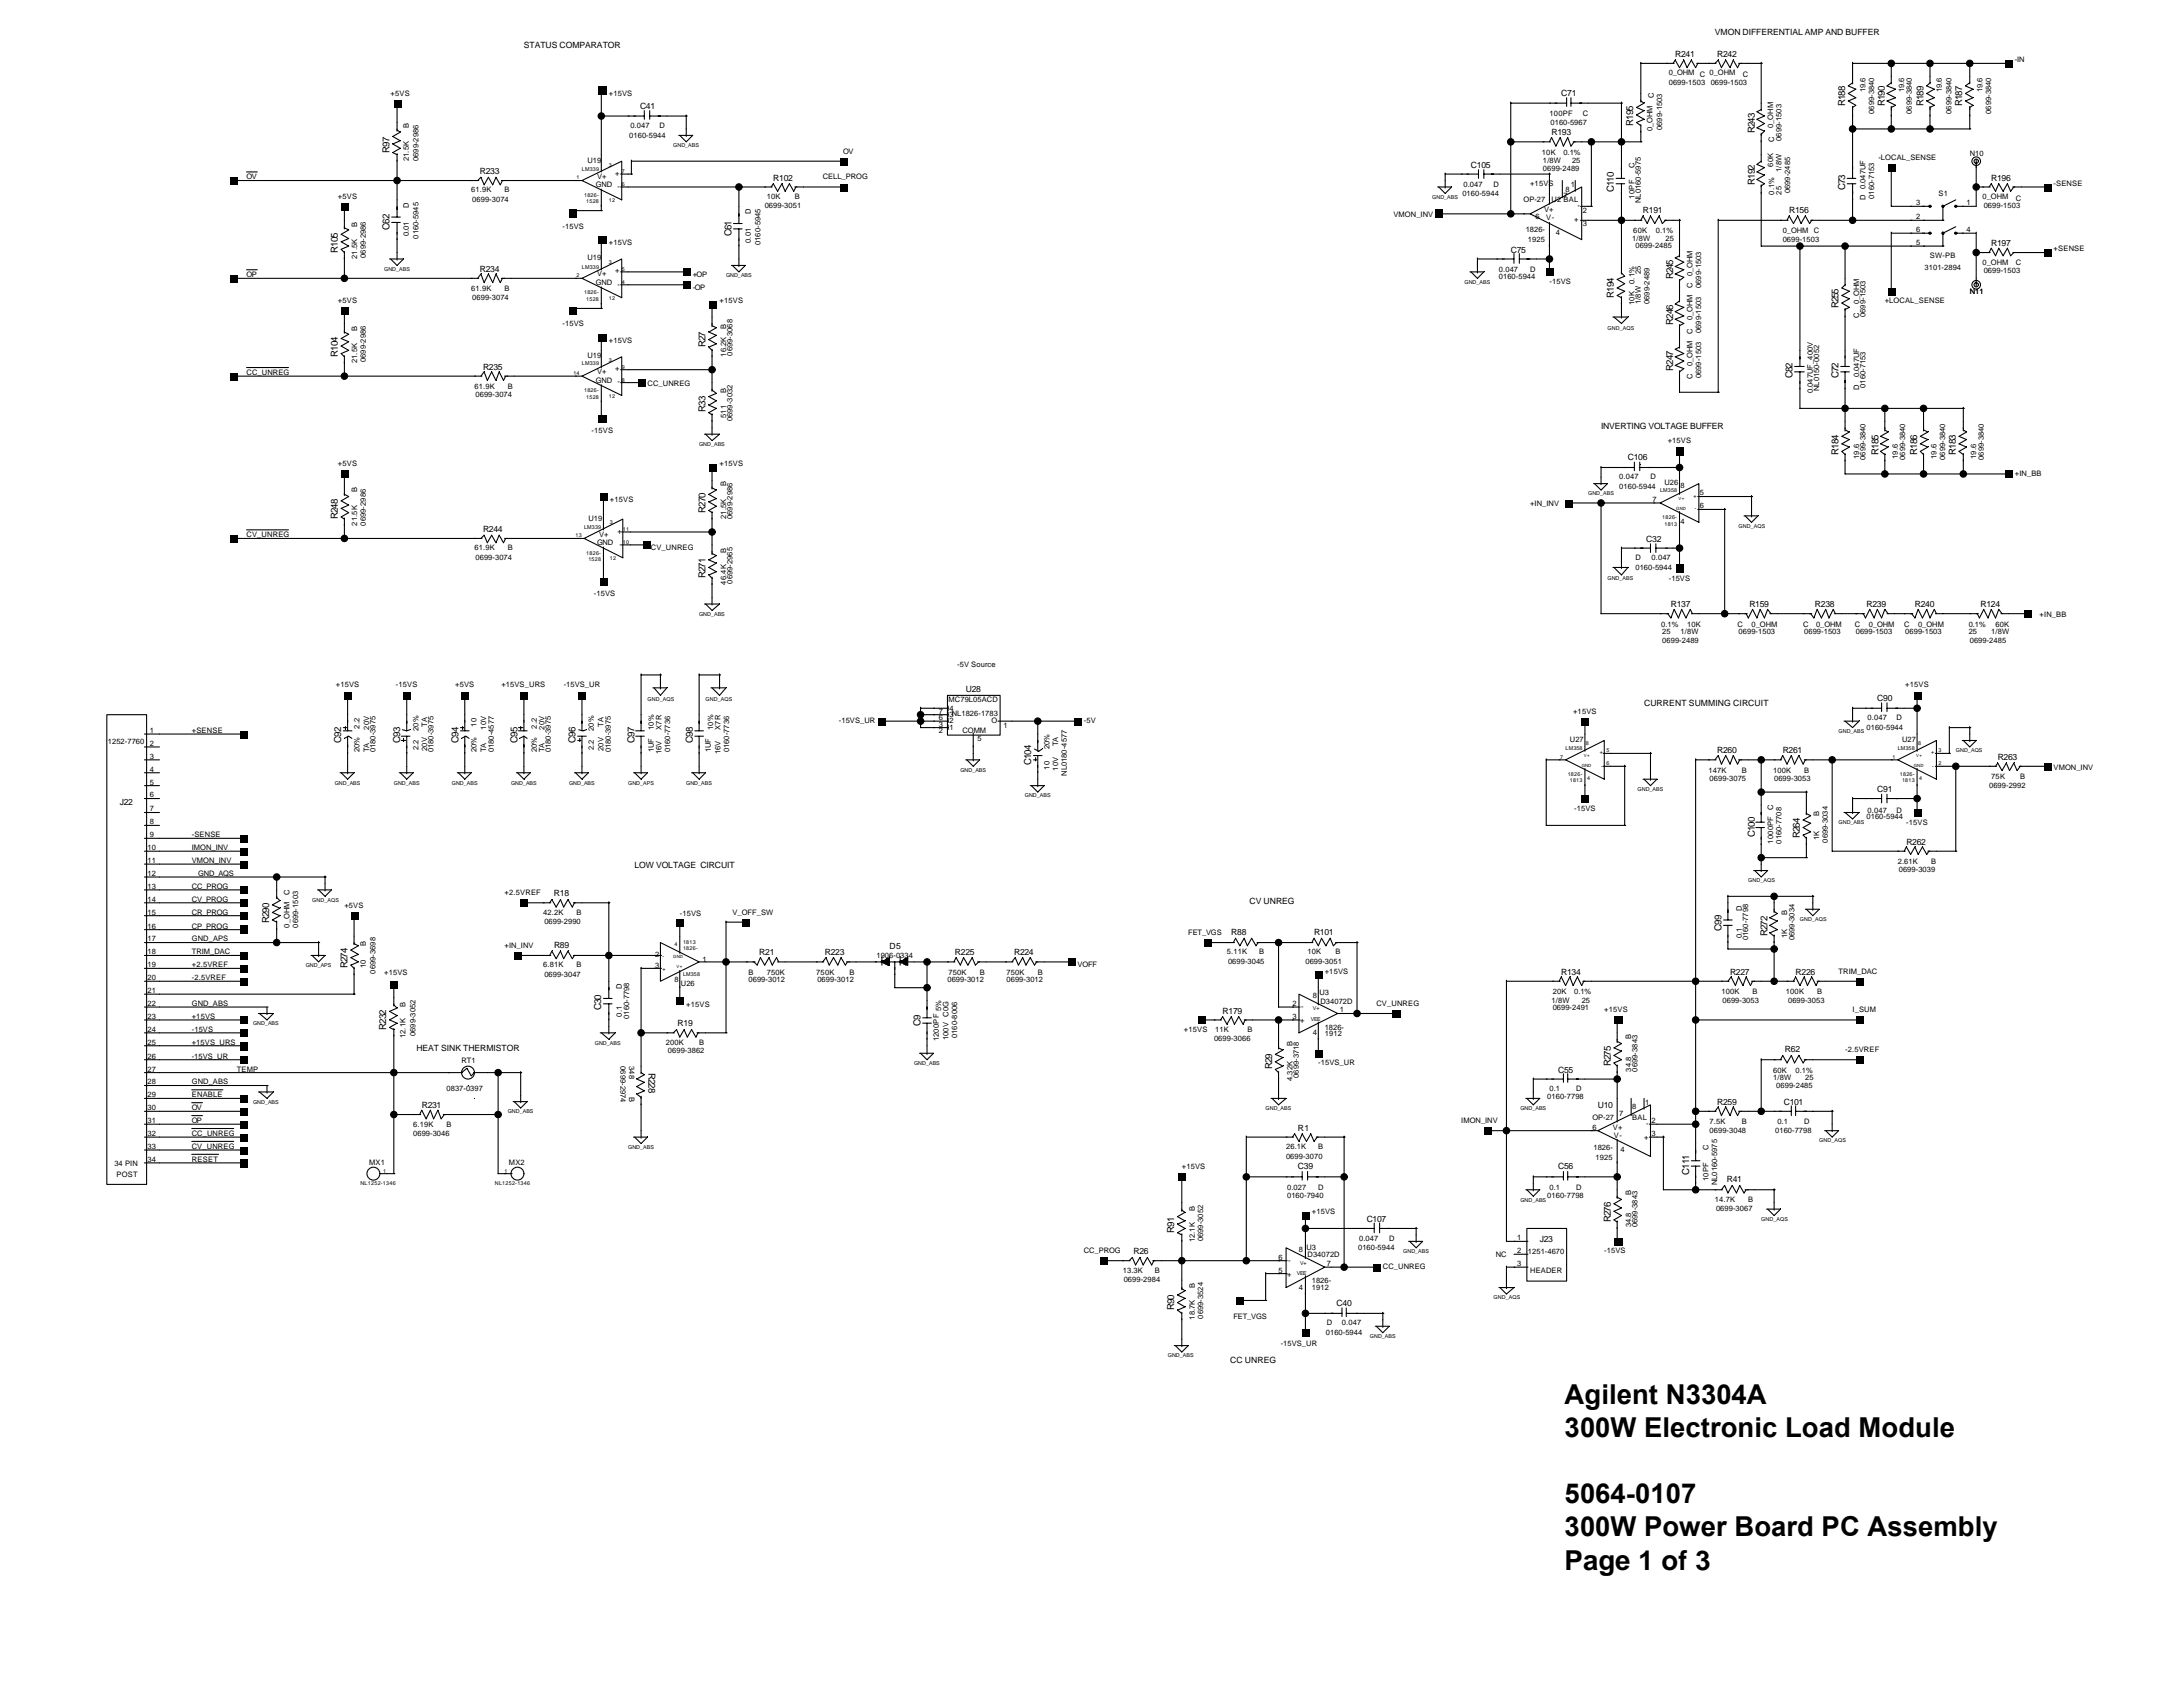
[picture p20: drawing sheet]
<svg xmlns="http://www.w3.org/2000/svg" width="279mm" height="216mm" viewBox="0 0 279 216" stroke-linecap="round" stroke-linejoin="round" font-family="sans-serif">
<defs><g id="words">
<g font-size="3.5">
<text x="200.3" y="179.7">Agilent N3304A</text>
<text x="200.3" y="183.9">300W Electronic Load Module</text>
<text x="200.3" y="192.4">5064-0107</text>
<text x="200.3" y="196.6">300W Power Board PC Assembly</text>
<text x="200.3" y="200.9">Page 1 of 3</text>
</g>
<g font-size="1.2">
<text x="209" y="16.1" transform="rotate(-90 209 16.1)">R195</text>
<text x="224.6" y="17.1" transform="rotate(-90 224.6 17.1)">R243</text>
<text x="236.1" y="13.6" transform="rotate(-90 236.1 13.6)">R188</text>
<text x="241.2" y="13.6" transform="rotate(-90 241.2 13.6)">R190</text>
<text x="246.2" y="13.6" transform="rotate(-90 246.2 13.6)">R189</text>
<text x="251.1" y="13.6" transform="rotate(-90 251.1 13.6)">R187</text>
<text x="49.9" y="19.5" transform="rotate(-90 49.9 19.5)">R97</text>
<text x="224.6" y="23.7" transform="rotate(-90 224.6 23.7)">R192</text>
<text x="49.9" y="29.4" transform="rotate(-90 49.9 29.4)">C62</text>
<text x="206.6" y="24.6" transform="rotate(-90 206.6 24.6)">C110</text>
<text x="236.1" y="24.3" transform="rotate(-90 236.1 24.3)">C73</text>
<text x="43.3" y="32.3" transform="rotate(-90 43.3 32.3)">R105</text>
<text x="93.6" y="30.3" transform="rotate(-90 93.6 30.3)">C61</text>
<text x="214.1" y="35.8" transform="rotate(-90 214.1 35.8)">R245</text>
<text x="206.6" y="38.1" transform="rotate(-90 206.6 38.1)">R194</text>
<text x="214.1" y="41.5" transform="rotate(-90 214.1 41.5)">R246</text>
<text x="235.3" y="39.5" transform="rotate(-90 235.3 39.5)">R255</text>
<text x="43.3" y="45.7" transform="rotate(-90 43.3 45.7)">R104</text>
<text x="90.3" y="44.4" transform="rotate(-90 90.3 44.4)">R27</text>
<text x="214.1" y="47.5" transform="rotate(-90 214.1 47.5)">R247</text>
<text x="90.3" y="52.7" transform="rotate(-90 90.3 52.7)">R33</text>
<text x="229.4" y="48.4" transform="rotate(-90 229.4 48.4)">C82</text>
<text x="235.3" y="48.4" transform="rotate(-90 235.3 48.4)">C72</text>
<text x="235.3" y="58.2" transform="rotate(-90 235.3 58.2)">R184</text>
<text x="240.4" y="58.2" transform="rotate(-90 240.4 58.2)">R185</text>
<text x="245.4" y="58.2" transform="rotate(-90 245.4 58.2)">R186</text>
<text x="250.3" y="58.2" transform="rotate(-90 250.3 58.2)">R183</text>
<text x="90.3" y="65.6" transform="rotate(-90 90.3 65.6)">R270</text>
<text x="43.3" y="66.4" transform="rotate(-90 43.3 66.4)">R248</text>
<text x="90.3" y="74" transform="rotate(-90 90.3 74)">R271</text>
<text x="43.7" y="95" transform="rotate(-90 43.7 95)">C92</text>
<text x="51.2" y="95" transform="rotate(-90 51.2 95)">C93</text>
<text x="58.7" y="95" transform="rotate(-90 58.7 95)">C94</text>
<text x="66.2" y="95" transform="rotate(-90 66.2 95)">C95</text>
<text x="73.7" y="95" transform="rotate(-90 73.7 95)">C96</text>
<text x="81.2" y="95" transform="rotate(-90 81.2 95)">C97</text>
<text x="88.7" y="95" transform="rotate(-90 88.7 95)">C98</text>
<text x="132" y="97.9" transform="rotate(-90 132 97.9)">C104</text>
<text x="224.6" y="107.1" transform="rotate(-90 224.6 107.1)">C100</text>
<text x="230.4" y="107.3" transform="rotate(-90 230.4 107.3)">R264</text>
<text x="34.4" y="118.2" transform="rotate(-90 34.4 118.2)">R290</text>
<text x="220.3" y="119.1" transform="rotate(-90 220.3 119.1)">C99</text>
<text x="226.2" y="119.8" transform="rotate(-90 226.2 119.8)">R272</text>
<text x="44.5" y="123.9" transform="rotate(-90 44.5 123.9)">R274</text>
<text x="49.4" y="131.8" transform="rotate(-90 49.4 131.8)">R232</text>
<text x="77" y="129.3" transform="rotate(-90 77 129.3)">C30</text>
<text x="117.8" y="131.4" transform="rotate(-90 117.8 131.4)">C9</text>
<text x="83" y="137.3" transform="rotate(90 83 137.3)">R228</text>
<text x="162.8" y="136.9" transform="rotate(-90 162.8 136.9)">R29</text>
<text x="206.2" y="136.4" transform="rotate(-90 206.2 136.4)">R275</text>
<text x="216.2" y="150.3" transform="rotate(-90 216.2 150.3)">C111</text>
<text x="150.3" y="157.8" transform="rotate(-90 150.3 157.8)">R91</text>
<text x="206.2" y="156.4" transform="rotate(-90 206.2 156.4)">R276</text>
<text x="150.3" y="167.7" transform="rotate(-90 150.3 167.7)">R90</text>
</g>
<g font-size="1.1">
<text x="219.5" y="4.5">VMON DIFFERENTIAL AMP AND BUFFER</text>
<text x="67.1" y="6.2">STATUS COMPARATOR</text>
<text x="214.4" y="7.3">R241</text>
<text x="219.8" y="7.3">R242</text>
<text x="81.9" y="13.9">C41</text>
<text x="198.6" y="17.3">R193</text>
<text x="199.8" y="12.2">C71</text>
<text x="61.4" y="22.3">R233</text>
<text x="99" y="23.1">R102</text>
<text x="188.3" y="21.5">C105</text>
<text x="254.9" y="23.1">R196</text>
<text x="210.3" y="27.2">R191</text>
<text x="229" y="27.2">R156</text>
<text x="61.4" y="34.8">R234</text>
<text x="193.4" y="32.3">C75</text>
<text x="254.9" y="31.5">R197</text>
<text x="61.8" y="47.3">R235</text>
<text x="204.9" y="54.9">INVERTING VOLTAGE BUFFER</text>
<text x="208.4" y="58.9">C106</text>
<text x="61.8" y="68.1">R244</text>
<text x="210.7" y="69.3">C32</text>
<text x="213.9" y="77.7">R137</text>
<text x="223.9" y="77.7">R159</text>
<text x="232.3" y="77.7">R238</text>
<text x="238.9" y="77.7">R239</text>
<text x="245.1" y="77.7">R240</text>
<text x="253.5" y="77.7">R124</text>
<text x="123.6" y="88.6">U28</text>
<text x="240.3" y="89.7">C90</text>
<text x="210.4" y="90.4">CURRENT SUMMING CIRCUIT</text>
<text x="219.8" y="96.4">R260</text>
<text x="228.2" y="96.4">R261</text>
<text x="240.3" y="101.4">C91</text>
<text x="255.7" y="97.2">R263</text>
<text x="15.3" y="103">J22</text>
<text x="81.2" y="111.1">LOW VOLTAGE CIRCUIT</text>
<text x="244" y="108.1">R262</text>
<text x="70.9" y="114.7">R18</text>
<text x="157.6" y="119.7">R88</text>
<text x="159.9" y="115.7">CV UNREG</text>
<text x="168.2" y="119.7">R101</text>
<text x="70.9" y="121.3">R89</text>
<text x="97.2" y="122.3">R21</text>
<text x="105.6" y="122.3">R223</text>
<text x="113.8" y="121.5">D5</text>
<text x="122.2" y="122.3">R225</text>
<text x="129.8" y="122.3">R224</text>
<text x="199.8" y="124.8">R134</text>
<text x="221.4" y="124.8">R227</text>
<text x="229.8" y="124.8">R226</text>
<text x="86.7" y="131.4">R19</text>
<text x="156.5" y="129.7">R179</text>
<text x="53.3" y="134.5">HEAT SINK THERMISTOR</text>
<text x="199.4" y="137.3">C55</text>
<text x="228.4" y="134.7">R62</text>
<text x="54" y="141.8">R231</text>
<text x="204.5" y="141.8">U10</text>
<text x="219.8" y="141.4">R259</text>
<text x="228.3" y="141.4">C101</text>
<text x="166.1" y="144.7">R1</text>
<text x="166.1" y="149.7">C39</text>
<text x="199.4" y="149.7">C56</text>
<text x="221" y="151.3">R41</text>
<text x="145.1" y="160.5">R26</text>
<text x="174.9" y="156.4">C107</text>
<text x="197.1" y="159">J23</text>
<text x="171.1" y="167.1">C40</text>
<text x="157.4" y="174.4">CC UNREG</text>
</g>
<g font-size="1">
<text x="213.6" y="9.6">0_OHM</text>
<text x="213.6" y="10.9">0699-1503</text>
<text x="217.6" y="9.9">C</text>
<text x="218.8" y="9.6">0_OHM</text>
<text x="218.9" y="10.9">0699-1503</text>
<text x="223.1" y="9.9">C</text>
<text x="238.8" y="11.8" transform="rotate(-90 238.8 11.8)">19.6</text>
<text x="243.7" y="11.8" transform="rotate(-90 243.7 11.8)">19.6</text>
<text x="248.5" y="11.8" transform="rotate(-90 248.5 11.8)">19.6</text>
<text x="253.8" y="11.8" transform="rotate(-90 253.8 11.8)">19.6</text>
<text x="257.9" y="8">-IN</text>
<text x="50" y="12.2">+5VS</text>
<text x="52.3" y="16.4" transform="rotate(-90 52.3 16.4)">B</text>
<text x="77.9" y="12.2">+15VS</text>
<text x="80.5" y="17.6">0160-5944</text>
<text x="80.7" y="16.4">0.047</text>
<text x="84.4" y="16.4">D</text>
<text x="198.3" y="14.9">100PF</text>
<text x="198.4" y="16">0160-5967</text>
<text x="202.6" y="14.9">C</text>
<text x="211.5" y="16.8" transform="rotate(-90 211.5 16.8)">0_OHM</text>
<text x="211.7" y="12.5" transform="rotate(-90 211.7 12.5)">C</text>
<text x="212.8" y="16.6" transform="rotate(-90 212.8 16.6)">0699-1503</text>
<text x="226.9" y="16.4" transform="rotate(-90 226.9 16.4)">0_OHM</text>
<text x="239.9" y="14.6" transform="rotate(-90 239.9 14.6)">0699-3840</text>
<text x="244.7" y="14.6" transform="rotate(-90 244.7 14.6)">0699-3840</text>
<text x="249.8" y="14.6" transform="rotate(-90 249.8 14.6)">0699-3840</text>
<text x="254.9" y="14.6" transform="rotate(-90 254.9 14.6)">0699-3840</text>
<text x="31.6" y="23">OV</text>
<text x="52.3" y="20.6" transform="rotate(-90 52.3 20.6)">21.5K</text>
<text x="53.6" y="20.6" transform="rotate(-90 53.6 20.6)">0699-2986</text>
<text x="75.2" y="20.9">U19</text>
<text x="76.3" y="23.9">GND</text>
<text x="76.4" y="23">V+</text>
<text x="78.7" y="22.6">+</text>
<text x="105.3" y="23">CELL_PROG</text>
<text x="107.9" y="19.7">OV</text>
<text x="187.3" y="23.9">0.047</text>
<text x="191.2" y="23.9">D</text>
<text x="195.8" y="23.8">+15VS</text>
<text x="197.3" y="19.8">10K</text>
<text x="197.5" y="20.9">1/8W</text>
<text x="197.5" y="21.9">0699-2489</text>
<text x="200.1" y="19.8">0.1%</text>
<text x="201.1" y="23.9">1</text>
<text x="201.2" y="20.9">25</text>
<text x="209.2" y="21.5" transform="rotate(-90 209.2 21.5)">C</text>
<text x="226.9" y="21.3" transform="rotate(-90 226.9 21.3)">60K</text>
<text x="227.1" y="18.2" transform="rotate(-90 227.1 18.2)">C</text>
<text x="228" y="18" transform="rotate(-90 228 18)">0699-1503</text>
<text x="228" y="22" transform="rotate(-90 228 22)">1/8W</text>
<text x="240.4" y="20.5">-LOCAL_SENSE</text>
<text x="252.1" y="19.9">N10</text>
<text x="262.8" y="23.8">-SENSE</text>
<text x="43.3" y="25.4">+5VS</text>
<text x="45.7" y="29" transform="rotate(-90 45.7 29)">B</text>
<text x="52.3" y="26.7" transform="rotate(-90 52.3 26.7)">D</text>
<text x="60.3" y="24.6">61.9K</text>
<text x="60.5" y="25.9">0699-3074</text>
<text x="64.6" y="24.6">B</text>
<text x="72" y="29.3">-15VS</text>
<text x="79" y="24.2">-</text>
<text x="96.1" y="27.4" transform="rotate(-90 96.1 27.4)">D</text>
<text x="97.9" y="26.7">0699-3051</text>
<text x="98.1" y="25.4">10K</text>
<text x="101.7" y="25.4">B</text>
<text x="178.4" y="27.8">VMON_INV</text>
<text x="187.2" y="25">0160-5944</text>
<text x="195" y="25.9">OP-27</text>
<text x="195.3" y="29.7">1826-</text>
<text x="196.5" y="28.1">6</text>
<text x="197.6" y="27.1">V+</text>
<text x="197.9" y="28.2">V-</text>
<text x="198.6" y="25.9">U2 BAL</text>
<text x="200.1" y="25.3">7</text>
<text x="200.4" y="24.6">8</text>
<text x="201.5" y="28.5">+</text>
<text x="201.9" y="26.7">-</text>
<text x="202.6" y="28.9">3</text>
<text x="202.6" y="27.2">2</text>
<text x="209" y="29.8">60K</text>
<text x="209.2" y="25.4" transform="rotate(-90 209.2 25.4)">10PF</text>
<text x="210" y="26" transform="rotate(-90 210 26)">NL0160-5975</text>
<text x="211.9" y="29.8">0.1%</text>
<text x="227.1" y="24.9" transform="rotate(-90 227.1 24.9)">0.1%</text>
<text x="228" y="24.9" transform="rotate(-90 228 24.9)">25</text>
<text x="228.2" y="29.8">0_OHM</text>
<text x="229.1" y="24.8" transform="rotate(-90 229.1 24.8)">0699-2485</text>
<text x="232.2" y="29.8">C</text>
<text x="238.8" y="25.6" transform="rotate(-90 238.8 25.6)">D</text>
<text x="238.8" y="24.2" transform="rotate(-90 238.8 24.2)">0.047UF</text>
<text x="239.9" y="25.4" transform="rotate(-90 239.9 25.4)">0160-7153</text>
<text x="245.2" y="28.1">2</text>
<text x="245.2" y="26.3">3</text>
<text x="245.2" y="29.7">6</text>
<text x="248.1" y="25">S1</text>
<text x="251.7" y="26.3">1</text>
<text x="251.7" y="29.7">4</text>
<text x="253.8" y="25.4">0_OHM</text>
<text x="253.9" y="26.7">0699-1503</text>
<text x="258" y="25.7">C</text>
<text x="31.6" y="35.5">OP</text>
<text x="45.7" y="33.1" transform="rotate(-90 45.7 33.1)">21.5K</text>
<text x="46.8" y="33" transform="rotate(-90 46.8 33)">0699-2986</text>
<text x="52.3" y="30.3" transform="rotate(-90 52.3 30.3)">0.01</text>
<text x="53.6" y="30.5" transform="rotate(-90 53.6 30.5)">0160-5945</text>
<text x="75.2" y="33.3">U19</text>
<text x="76.4" y="35.3">V+</text>
<text x="77.9" y="31.4">+15VS</text>
<text x="78.7" y="34.9">+</text>
<text x="88.7" y="35.5">+OP</text>
<text x="96.1" y="31.1" transform="rotate(-90 96.1 31.1)">0.01</text>
<text x="97.3" y="31.4" transform="rotate(-90 97.3 31.4)">0160-5945</text>
<text x="191.8" y="35.8">0160-5944</text>
<text x="191.8" y="34.8">0.047</text>
<text x="195.6" y="30.9">1925</text>
<text x="195.8" y="34.8">D</text>
<text x="199.1" y="30.1">4</text>
<text x="208.9" y="30.8">1/8W</text>
<text x="209.3" y="31.8">0699-2485</text>
<text x="210" y="35.1" transform="rotate(-90 210 35.1)">25</text>
<text x="213.2" y="30.8">25</text>
<text x="216.6" y="35.3" transform="rotate(-90 216.6 35.3)">0_OHM</text>
<text x="228.2" y="30.9">0699-1503</text>
<text x="245.2" y="31.4">5</text>
<text x="246.3" y="34.5">3101-2894</text>
<text x="247" y="33">SW-PB</text>
<text x="253.8" y="34">0_OHM</text>
<text x="253.9" y="34.9">0699-1503</text>
<text x="258" y="34">C</text>
<text x="262.8" y="32.2">+SENSE</text>
<text x="43.3" y="38.8">+5VS</text>
<text x="60.3" y="37.3">61.9K</text>
<text x="60.5" y="38.4">0699-3074</text>
<text x="64.6" y="37.3">B</text>
<text x="72" y="41.7">-15VS</text>
<text x="76.3" y="36.4">GND</text>
<text x="79" y="36.7">-</text>
<text x="88.7" y="37.1">-OP</text>
<text x="92.1" y="38.8">+15VS</text>
<text x="198.3" y="36.3">-15VS</text>
<text x="209.2" y="39.1" transform="rotate(-90 209.2 39.1)">10K</text>
<text x="209.2" y="36.3" transform="rotate(-90 209.2 36.3)">0.1%</text>
<text x="210" y="38.9" transform="rotate(-90 210 38.9)">1/8W</text>
<text x="211.1" y="38.9" transform="rotate(-90 211.1 38.9)">0699-2489</text>
<text x="216.6" y="41" transform="rotate(-90 216.6 41)">0_OHM</text>
<text x="216.6" y="36.9" transform="rotate(-90 216.6 36.9)">C</text>
<text x="217.7" y="36.9" transform="rotate(-90 217.7 36.9)">0699-1503</text>
<text x="237.9" y="40.7" transform="rotate(-90 237.9 40.7)">C</text>
<text x="237.9" y="38.9" transform="rotate(-90 237.9 38.9)">0_OHM</text>
<text x="238.8" y="40.6" transform="rotate(-90 238.8 40.6)">0699-1503</text>
<text x="241.2" y="38.8">+LOCAL_SENSE</text>
<text x="252.1" y="37.7">N11</text>
<text x="45.7" y="46.5" transform="rotate(-90 45.7 46.5)">21.5K</text>
<text x="45.7" y="42.4" transform="rotate(-90 45.7 42.4)">B</text>
<text x="46.8" y="46.4" transform="rotate(-90 46.8 46.4)">0699-2986</text>
<text x="75.2" y="45.8">U19</text>
<text x="76.4" y="47.9">V+</text>
<text x="77.9" y="43.9">+15VS</text>
<text x="78.7" y="47.5">+</text>
<text x="92.9" y="45.7" transform="rotate(-90 92.9 45.7)">16.2K</text>
<text x="92.9" y="42.1" transform="rotate(-90 92.9 42.1)">B</text>
<text x="93.7" y="45.5" transform="rotate(-90 93.7 45.5)">0699-3068</text>
<text x="216.6" y="46.9" transform="rotate(-90 216.6 46.9)">0_OHM</text>
<text x="216.6" y="42.8" transform="rotate(-90 216.6 42.8)">C</text>
<text x="217.7" y="42.6" transform="rotate(-90 217.7 42.6)">0699-1503</text>
<text x="31.6" y="48">CC_UNREG</text>
<text x="60.7" y="49.8">61.9K</text>
<text x="60.9" y="50.8">0699-3074</text>
<text x="65" y="49.8">B</text>
<text x="76.3" y="49">GND -</text>
<text x="82.9" y="49.4">CC_UNREG</text>
<text x="92.9" y="53.5" transform="rotate(-90 92.9 53.5)">511</text>
<text x="92.9" y="50.3" transform="rotate(-90 92.9 50.3)">B</text>
<text x="93.7" y="53.9" transform="rotate(-90 93.7 53.9)">0699-3032</text>
<text x="216.6" y="48.6" transform="rotate(-90 216.6 48.6)">C</text>
<text x="217.7" y="48.4" transform="rotate(-90 217.7 48.4)">0699-1503</text>
<text x="232" y="50.3" transform="rotate(-90 232 50.3)">0.047UF_400V</text>
<text x="232.8" y="50.1" transform="rotate(-90 232.8 50.1)">NL0150-0052</text>
<text x="237.9" y="49.9" transform="rotate(-90 237.9 49.9)">D</text>
<text x="237.9" y="48.3" transform="rotate(-90 237.9 48.3)">0.047UF</text>
<text x="238.8" y="49.7" transform="rotate(-90 238.8 49.7)">0160-7153</text>
<text x="43.3" y="59.7">+5VS</text>
<text x="75.7" y="55.4">-15VS</text>
<text x="92.1" y="59.7">+15VS</text>
<text x="213.4" y="56.7">+15VS</text>
<text x="237.9" y="58.7" transform="rotate(-90 237.9 58.7)">19.6</text>
<text x="238.8" y="58.9" transform="rotate(-90 238.8 58.9)">0699-3840</text>
<text x="242.9" y="58.7" transform="rotate(-90 242.9 58.7)">19.6</text>
<text x="243.9" y="58.9" transform="rotate(-90 243.9 58.9)">0699-3840</text>
<text x="247.8" y="58.7" transform="rotate(-90 247.8 58.7)">19.6</text>
<text x="248.9" y="58.9" transform="rotate(-90 248.9 58.9)">0699-3840</text>
<text x="252.9" y="58.7" transform="rotate(-90 252.9 58.7)">19.6</text>
<text x="253.9" y="58.9" transform="rotate(-90 253.9 58.9)">0699-3840</text>
<text x="45.7" y="63" transform="rotate(-90 45.7 63)">B</text>
<text x="78.1" y="64.2">+15VS</text>
<text x="92.9" y="62.2" transform="rotate(-90 92.9 62.2)">B</text>
<text x="195.8" y="64.8">+IN_INV</text>
<text x="207.3" y="62.6">0160-5944</text>
<text x="207.3" y="61.3">0.047</text>
<text x="211.2" y="61.3">D</text>
<text x="211.5" y="64.2">7</text>
<text x="213" y="62">U26</text>
<text x="215.1" y="62.4">8</text>
<text x="217.6" y="63.4">5</text>
<text x="217.6" y="65.1">6</text>
<text x="257.9" y="60.9">+IN_BB</text>
<text x="31.6" y="68.8">CV_UNREG</text>
<text x="45.7" y="67.3" transform="rotate(-90 45.7 67.3)">21.5K</text>
<text x="46.8" y="67.3" transform="rotate(-90 46.8 67.3)">0699-2986</text>
<text x="60.7" y="70.4">61.9K</text>
<text x="60.9" y="71.7">0699-3074</text>
<text x="65" y="70.4">B</text>
<text x="75.3" y="66.7">U19</text>
<text x="76.4" y="69.7">GND</text>
<text x="76.7" y="68.8">V+</text>
<text x="79" y="68.4">+</text>
<text x="79.3" y="70">-</text>
<text x="83.3" y="70.4">CV_UNREG</text>
<text x="92.9" y="70.8" transform="rotate(-90 92.9 70.8)">B</text>
<text x="92.9" y="66.4" transform="rotate(-90 92.9 66.4)">21.5K</text>
<text x="93.7" y="66.4" transform="rotate(-90 93.7 66.4)">0699-2986</text>
<text x="209.3" y="71.7">D</text>
<text x="211.4" y="71.7">0.047</text>
<text x="215.1" y="67.1">4</text>
<text x="76" y="76.3">-15VS</text>
<text x="92.9" y="74.8" transform="rotate(-90 92.9 74.8)">46.4K</text>
<text x="93.7" y="74.7" transform="rotate(-90 93.7 74.7)">0699-2965</text>
<text x="209.3" y="72.9">0160-5944</text>
<text x="213.6" y="74.4">-15VS</text>
<text x="212.6" y="80.2">0.1%</text>
<text x="212.8" y="81.2">25</text>
<text x="212.8" y="82.3">0699-2489</text>
<text x="215.1" y="81.2">1/8W</text>
<text x="215.9" y="80.2">10K</text>
<text x="222.4" y="80.2">C</text>
<text x="222.5" y="81.2">0699-1503</text>
<text x="224.2" y="80.2">0_OHM</text>
<text x="230.8" y="80.2">C</text>
<text x="230.9" y="81.2">0699-1503</text>
<text x="232.4" y="80.2">0_OHM</text>
<text x="237.4" y="80.2">C</text>
<text x="237.5" y="81.2">0699-1503</text>
<text x="239.2" y="80.2">0_OHM</text>
<text x="243.7" y="80.2">C</text>
<text x="243.9" y="81.2">0699-1503</text>
<text x="245.5" y="80.2">0_OHM</text>
<text x="252" y="80.2">0.1%</text>
<text x="252" y="81.2">25</text>
<text x="252.1" y="82.3">0699-2485</text>
<text x="254.9" y="81.2">1/8W</text>
<text x="255.4" y="80.2">60K</text>
<text x="261.1" y="79">+IN_BB</text>
<text x="43" y="87.9">+15VS</text>
<text x="50.7" y="87.9">-15VS</text>
<text x="58.2" y="87.9">+5VS</text>
<text x="64.2" y="87.9">+15VS_URS</text>
<text x="72.1" y="87.9">-15VS_UR</text>
<text x="121.4" y="89.8">MC79L05ACD</text>
<text x="122.5" y="85.4">-5V Source</text>
<text x="243.9" y="87.9">+15VS</text>
<text x="13.8" y="95.2">1252-7760</text>
<text x="19.2" y="93.8">1</text>
<text x="19.2" y="95.5">2</text>
<text x="24.5" y="93.8">+SENSE</text>
<text x="46" y="93.3" transform="rotate(-90 46 93.3)">2.2</text>
<text x="47.2" y="93.4" transform="rotate(-90 47.2 93.4)">20V</text>
<text x="53.6" y="93.5" transform="rotate(-90 53.6 93.5)">20%</text>
<text x="54.7" y="93" transform="rotate(-90 54.7 93)">TA</text>
<text x="61" y="93" transform="rotate(-90 61 93)">10</text>
<text x="62.2" y="93.4" transform="rotate(-90 62.2 93.4)">10V</text>
<text x="68.7" y="93.3" transform="rotate(-90 68.7 93.3)">2.2</text>
<text x="69.7" y="93.4" transform="rotate(-90 69.7 93.4)">20V</text>
<text x="76" y="93.5" transform="rotate(-90 76 93.5)">20%</text>
<text x="77.2" y="93" transform="rotate(-90 77.2 93)">TA</text>
<text x="83.7" y="93.4" transform="rotate(-90 83.7 93.4)">10%</text>
<text x="84.7" y="93.4" transform="rotate(-90 84.7 93.4)">X7R</text>
<text x="91.3" y="93.4" transform="rotate(-90 91.3 93.4)">10%</text>
<text x="92.2" y="93.4" transform="rotate(-90 92.2 93.4)">X7R</text>
<text x="107.4" y="92.6">-15VS_UR</text>
<text x="120.2" y="92.2">6</text>
<text x="120.2" y="93.8">2</text>
<text x="120.2" y="93">3</text>
<text x="120.2" y="91.3">7</text>
<text x="121.3" y="91.7">I3NL1826-1783</text>
<text x="121.3" y="93.4">I1</text>
<text x="121.3" y="92.6">I2</text>
<text x="121.3" y="91.1">I4</text>
<text x="123.2" y="93.8">COMM</text>
<text x="125.1" y="94.8">5</text>
<text x="126.9" y="92.6">O</text>
<text x="128.4" y="93.1">1</text>
<text x="134.3" y="95.9" transform="rotate(-90 134.3 95.9)">20%</text>
<text x="135.4" y="95.5" transform="rotate(-90 135.4 95.5)">TA</text>
<text x="138.7" y="92.6">-5V</text>
<text x="200.9" y="94.9">U27</text>
<text x="201.3" y="91.3">+15VS</text>
<text x="238.9" y="93.4">0160-5944</text>
<text x="239" y="92.2">0.047</text>
<text x="242.8" y="92.2">D</text>
<text x="243.4" y="94.9">U27</text>
<text x="19.2" y="97.1">3</text>
<text x="19.2" y="98.8">4</text>
<text x="19.2" y="100.4">5</text>
<text x="46" y="96.3" transform="rotate(-90 46 96.3)">20%</text>
<text x="47.2" y="96.3" transform="rotate(-90 47.2 96.3)">TA</text>
<text x="48.1" y="96.3" transform="rotate(-90 48.1 96.3)">0180-3975</text>
<text x="53.6" y="96" transform="rotate(-90 53.6 96)">2.2</text>
<text x="54.7" y="96.1" transform="rotate(-90 54.7 96.1)">20V</text>
<text x="55.5" y="96.3" transform="rotate(-90 55.5 96.3)">0180-3975</text>
<text x="61" y="96.3" transform="rotate(-90 61 96.3)">20%</text>
<text x="62.2" y="96.3" transform="rotate(-90 62.2 96.3)">TA</text>
<text x="63.2" y="96.3" transform="rotate(-90 63.2 96.3)">0180-4577</text>
<text x="68.7" y="96.3" transform="rotate(-90 68.7 96.3)">20%</text>
<text x="69.7" y="96.3" transform="rotate(-90 69.7 96.3)">TA</text>
<text x="70.5" y="96.3" transform="rotate(-90 70.5 96.3)">0180-3975</text>
<text x="76" y="96" transform="rotate(-90 76 96)">2.2</text>
<text x="77.2" y="96.1" transform="rotate(-90 77.2 96.1)">20V</text>
<text x="78.2" y="96.3" transform="rotate(-90 78.2 96.3)">0180-3975</text>
<text x="83.7" y="96.3" transform="rotate(-90 83.7 96.3)">1UF</text>
<text x="84.7" y="96.6" transform="rotate(-90 84.7 96.6)">16V</text>
<text x="85.8" y="96.3" transform="rotate(-90 85.8 96.3)">0160-7736</text>
<text x="91" y="96.3" transform="rotate(-90 91 96.3)">1UF</text>
<text x="92.2" y="96.6" transform="rotate(-90 92.2 96.6)">16V</text>
<text x="93.3" y="96.3" transform="rotate(-90 93.3 96.3)">0160-7736</text>
<text x="134.3" y="98.5" transform="rotate(-90 134.3 98.5)">10</text>
<text x="135.4" y="98.6" transform="rotate(-90 135.4 98.6)">10V</text>
<text x="136.5" y="99.3" transform="rotate(-90 136.5 99.3)">NL0180-4577</text>
<text x="218.7" y="98.9">147K</text>
<text x="218.8" y="100">0699-3075</text>
<text x="222.9" y="98.9">B</text>
<text x="226.9" y="98.9">100K</text>
<text x="227.1" y="100">0699-3053</text>
<text x="230.9" y="98.9">B</text>
<text x="254.6" y="100.8">0699-2992</text>
<text x="254.9" y="99.7">75K</text>
<text x="258.6" y="99.7">B</text>
<text x="262.8" y="98.5">VMON_INV</text>
<text x="19.2" y="102.1">6</text>
<text x="19.2" y="103.8">7</text>
<text x="19.2" y="105.5">8</text>
<text x="19.2" y="107.1">9</text>
<text x="24.5" y="107.1">-SENSE</text>
<text x="201.5" y="103.8">-15VS</text>
<text x="226.9" y="108" transform="rotate(-90 226.9 108)">1000PF</text>
<text x="226.9" y="103.7" transform="rotate(-90 226.9 103.7)">C</text>
<text x="228" y="108" transform="rotate(-90 228 108)">0160-7708</text>
<text x="232.8" y="107.6" transform="rotate(-90 232.8 107.6)">1K</text>
<text x="232.8" y="104.4" transform="rotate(-90 232.8 104.4)">B</text>
<text x="233.9" y="107.8" transform="rotate(-90 233.9 107.8)">0699-3034</text>
<text x="238.9" y="104.8">0160-5944</text>
<text x="239" y="104">0.047</text>
<text x="242.8" y="104">D</text>
<text x="244" y="105.6">-15VS</text>
<text x="18.9" y="108.8">10</text>
<text x="18.9" y="110.4">11</text>
<text x="18.9" y="112.1">12</text>
<text x="18.9" y="113.8">13</text>
<text x="24.5" y="113.8">CC_PROG</text>
<text x="24.5" y="108.8">IMON_INV</text>
<text x="24.5" y="110.4">VMON_INV</text>
<text x="25.4" y="112.1">GND_AQS</text>
<text x="242.9" y="110.6">2.61K</text>
<text x="243" y="111.5">0699-3039</text>
<text x="247.2" y="110.6">B</text>
<text x="18.9" y="115.4">14</text>
<text x="18.9" y="117.1">15</text>
<text x="18.9" y="118.8">16</text>
<text x="24.5" y="118.8">CP_PROG</text>
<text x="24.5" y="115.4">CV_PROG</text>
<text x="24.5" y="117.1">CR_PROG</text>
<text x="37.1" y="118.7" transform="rotate(-90 37.1 118.7)">0_OHM</text>
<text x="37.1" y="114.6" transform="rotate(-90 37.1 114.6)">C</text>
<text x="38.2" y="118.7" transform="rotate(-90 38.2 118.7)">0699-1503</text>
<text x="44.1" y="116.2">+5VS</text>
<text x="64.6" y="114.6">+2.5VREF</text>
<text x="69.5" y="117.1">42.2K</text>
<text x="69.7" y="118.3">0699-2990</text>
<text x="73.8" y="117.1">B</text>
<text x="87" y="117.2">-15VS</text>
<text x="93.7" y="117.1">V_OFF_SW</text>
<text x="152.1" y="119.7">FET_VGS</text>
<text x="222.9" y="116.6" transform="rotate(-90 222.9 116.6)">D</text>
<text x="228.7" y="117.1" transform="rotate(-90 228.7 117.1)">B</text>
<text x="18.9" y="120.5">17</text>
<text x="18.9" y="122.1">18</text>
<text x="18.9" y="123.8">19</text>
<text x="18.9" y="125.4">20</text>
<text x="24.5" y="125.4">-2.5VREF</text>
<text x="24.5" y="123.8">+2.5VREF</text>
<text x="24.5" y="122.1">TRIM_DAC</text>
<text x="24.5" y="120.5">GND_APS</text>
<text x="46.8" y="123.9" transform="rotate(-90 46.8 123.9)">10</text>
<text x="46.8" y="121" transform="rotate(-90 46.8 121)">B</text>
<text x="48.1" y="124.6" transform="rotate(-90 48.1 124.6)">0699-3698</text>
<text x="49.2" y="124.8">+15VS</text>
<text x="64.6" y="121.3">+IN_INV</text>
<text x="69.5" y="123.8">6.81K</text>
<text x="69.7" y="125">0699-3047</text>
<text x="73.8" y="123.8">B</text>
<text x="83.8" y="123.9">3</text>
<text x="83.8" y="122.4">2</text>
<text x="86.3" y="125.7">8</text>
<text x="89.9" y="123.1">1</text>
<text x="95.8" y="125.7">0699-3012</text>
<text x="95.8" y="124.8">B</text>
<text x="98.1" y="124.8">750K</text>
<text x="104.5" y="124.8">750K</text>
<text x="104.6" y="125.7">0699-3012</text>
<text x="108.7" y="124.8">B</text>
<text x="112.2" y="122.6">1906-0334</text>
<text x="121.3" y="125.7">0699-3012</text>
<text x="121.4" y="124.8">750K</text>
<text x="125.4" y="124.8">B</text>
<text x="128.8" y="125.7">0699-3012</text>
<text x="128.8" y="124.8">750K</text>
<text x="132.8" y="124.8">B</text>
<text x="137.9" y="123.8">VOFF</text>
<text x="157" y="122.1">5.11K</text>
<text x="157.2" y="123.4">0699-3045</text>
<text x="161.2" y="122.1">B</text>
<text x="167.1" y="123.4">0699-3051</text>
<text x="167.4" y="122.1">10K</text>
<text x="169.6" y="124.6">+15VS</text>
<text x="170.9" y="122.1">B</text>
<text x="222.9" y="120.1" transform="rotate(-90 222.9 120.1)">0.1</text>
<text x="223.8" y="120.4" transform="rotate(-90 223.8 120.4)">0160-7798</text>
<text x="228.7" y="120.1" transform="rotate(-90 228.7 120.1)">1K</text>
<text x="229.7" y="120.4" transform="rotate(-90 229.7 120.4)">0699-3034</text>
<text x="235.3" y="124.6">TRIM_DAC</text>
<text x="18.9" y="127.1">21</text>
<text x="18.9" y="128.7">22</text>
<text x="18.9" y="130.4">23</text>
<text x="24.5" y="128.7">GND_ABS</text>
<text x="24.5" y="130.4">+15VS</text>
<text x="51.9" y="128.9" transform="rotate(-90 51.9 128.9)">B</text>
<text x="79.6" y="130.1" transform="rotate(-90 79.6 130.1)">0.1</text>
<text x="79.6" y="126.5" transform="rotate(-90 79.6 126.5)">D</text>
<text x="80.5" y="130.4" transform="rotate(-90 80.5 130.4)">0160-7798</text>
<text x="87.1" y="126.1">U26</text>
<text x="87.8" y="128.9">+15VS</text>
<text x="120.4" y="129.4" transform="rotate(-90 120.4 129.4)">5%</text>
<text x="121.4" y="130.1" transform="rotate(-90 121.4 130.1)">C0G</text>
<text x="165.4" y="130.4">3</text>
<text x="165.4" y="128.7">2</text>
<text x="166.4" y="130.9">+</text>
<text x="166.5" y="129.2">-</text>
<text x="168" y="127.8">8</text>
<text x="168.9" y="127.4">U3</text>
<text x="169" y="128.5">D34072D</text>
<text x="169.6" y="131.8">1826-</text>
<text x="171.5" y="129.6">1</text>
<text x="176.2" y="128.7">CV_UNREG</text>
<text x="198.6" y="128.3">1/8W</text>
<text x="198.7" y="129.3">0699-2491</text>
<text x="198.7" y="127.2">20K</text>
<text x="201.5" y="127.2">0.1%</text>
<text x="202.4" y="128.3">25</text>
<text x="205.3" y="129.6">+15VS</text>
<text x="220.3" y="127.2">100K</text>
<text x="220.5" y="128.3">0699-3053</text>
<text x="224.3" y="127.2">B</text>
<text x="228.6" y="127.2">100K</text>
<text x="228.9" y="128.3">0699-3053</text>
<text x="232.6" y="127.2">B</text>
<text x="237.1" y="129.6">I_SUM</text>
<text x="18.9" y="132">24</text>
<text x="18.9" y="133.7">25</text>
<text x="18.9" y="135.5">26</text>
<text x="18.9" y="137.1">27</text>
<text x="24.5" y="135.5">-15VS_UR</text>
<text x="24.5" y="133.7">+15VS_URS</text>
<text x="24.5" y="132">-15VS</text>
<text x="30.3" y="137.1">TEMP</text>
<text x="51.9" y="132.9" transform="rotate(-90 51.9 132.9)">12.1K</text>
<text x="53.2" y="132.6" transform="rotate(-90 53.2 132.6)">0699-3052</text>
<text x="59.1" y="136">RT1</text>
<text x="79.4" y="136.4" transform="rotate(90 79.4 136.4)">0699-2974</text>
<text x="80.5" y="136.4" transform="rotate(90 80.5 136.4)">348</text>
<text x="85.2" y="133.7">200K</text>
<text x="85.5" y="134.8">0699-3862</text>
<text x="89.5" y="133.7">B</text>
<text x="120.2" y="133.3" transform="rotate(-90 120.2 133.3)">1200PF</text>
<text x="121.4" y="133.1" transform="rotate(-90 121.4 133.1)">100V</text>
<text x="122.5" y="132.9" transform="rotate(-90 122.5 132.9)">0160-8006</text>
<text x="151.5" y="132">+15VS</text>
<text x="155.4" y="133.3">0699-3066</text>
<text x="155.5" y="132">11K</text>
<text x="159.6" y="132">B</text>
<text x="165.4" y="133.8" transform="rotate(-90 165.4 133.8)">B</text>
<text x="166.3" y="138" transform="rotate(-90 166.3 138)">0699-3718</text>
<text x="168" y="132.5">4</text>
<text x="168.7" y="136.3">-15VS_UR</text>
<text x="169.6" y="132.6">1912</text>
<text x="208.8" y="137.1" transform="rotate(-90 208.8 137.1)">34.8</text>
<text x="208.8" y="133" transform="rotate(-90 208.8 133)">B</text>
<text x="209.6" y="137.1" transform="rotate(-90 209.6 137.1)">0699-3843</text>
<text x="226.9" y="137.3">60K</text>
<text x="229.8" y="137.3">0.1%</text>
<text x="236.1" y="134.7">-2.5VREF</text>
<text x="18.9" y="138.8">28</text>
<text x="18.9" y="140.4">29</text>
<text x="18.9" y="142.1">30</text>
<text x="18.9" y="143.7">31</text>
<text x="24.5" y="143.7">OP</text>
<text x="24.5" y="142.1">OV</text>
<text x="24.5" y="140.4">ENABLE</text>
<text x="24.5" y="138.8">GND_ABS</text>
<text x="57.1" y="139.6">0837-0397</text>
<text x="80.5" y="140.4" transform="rotate(90 80.5 140.4)">B</text>
<text x="165.4" y="138.4" transform="rotate(-90 165.4 138.4)">4.32K</text>
<text x="187" y="143.7">IMON_INV</text>
<text x="198" y="140.7">0160-7798</text>
<text x="198.3" y="139.6">0.1</text>
<text x="201.8" y="139.6">D</text>
<text x="203.8" y="143.3">OP-27</text>
<text x="207.3" y="142.8">7</text>
<text x="208.9" y="142">8</text>
<text x="208.9" y="143.3">BAL</text>
<text x="210.6" y="141.4">1</text>
<text x="211.4" y="143.7">2</text>
<text x="218.8" y="143.9">7.5K</text>
<text x="222.9" y="143.9">B</text>
<text x="226.9" y="138.2">1/8W</text>
<text x="227.3" y="139.2">0699-2485</text>
<text x="227.5" y="143.9">0.1</text>
<text x="230.9" y="143.9">D</text>
<text x="231.1" y="138.2">25</text>
<text x="14.6" y="149.2">34 PIN</text>
<text x="18.9" y="145.4">32</text>
<text x="18.9" y="147">33</text>
<text x="18.9" y="148.7">34</text>
<text x="24.5" y="148.7">RESET</text>
<text x="24.5" y="147">CV_UNREG</text>
<text x="24.5" y="145.4">CC_UNREG</text>
<text x="47.2" y="149.1">MX1</text>
<text x="52.9" y="145.4">0699-3046</text>
<text x="52.9" y="144.3">6.19K</text>
<text x="57.1" y="144.3">B</text>
<text x="65.1" y="149.1">MX2</text>
<text x="151.3" y="149.7">+15VS</text>
<text x="164.6" y="148.3">0699-3070</text>
<text x="164.6" y="147">26.1K</text>
<text x="168.7" y="147">B</text>
<text x="203.8" y="144.6">6</text>
<text x="204" y="147.2">1826-</text>
<text x="204.2" y="148.4">1925</text>
<text x="206.4" y="144.6">V+</text>
<text x="206.6" y="145.7">V-</text>
<text x="207.4" y="147.5">4</text>
<text x="210.4" y="145.9">+</text>
<text x="210.7" y="144.1">-</text>
<text x="211.4" y="145.4">3</text>
<text x="218.7" y="147.2" transform="rotate(-90 218.7 147.2)">C</text>
<text x="218.8" y="145">0699-3048</text>
<text x="227.2" y="145">0160-7798</text>
<text x="14.9" y="150.6">POST</text>
<text x="152.9" y="155" transform="rotate(-90 152.9 155)">B</text>
<text x="164.7" y="153.4">0160-7940</text>
<text x="164.7" y="152.3">0.027</text>
<text x="167.9" y="155.4">+15VS</text>
<text x="168.7" y="152.3">D</text>
<text x="198" y="153.4">0160-7798</text>
<text x="198.3" y="152.3">0.1</text>
<text x="201.8" y="152.3">D</text>
<text x="208.8" y="153" transform="rotate(-90 208.8 153)">B</text>
<text x="218.7" y="151.2" transform="rotate(-90 218.7 151.2)">10PF</text>
<text x="219.5" y="153.8">14.7K</text>
<text x="219.6" y="155">0699-3067</text>
<text x="219.8" y="151.7" transform="rotate(-90 219.8 151.7)">NL0160-5975</text>
<text x="223.8" y="153.8">B</text>
<text x="138.7" y="160.4">CC_PROG</text>
<text x="152.9" y="159" transform="rotate(-90 152.9 159)">12.1K</text>
<text x="154" y="158.9" transform="rotate(-90 154 158.9)">0699-3052</text>
<text x="163.6" y="161.2">6</text>
<text x="164.9" y="161.6">-</text>
<text x="166.3" y="160.2">8</text>
<text x="167.2" y="160">U3</text>
<text x="167.4" y="160.9">D34072D</text>
<text x="173.8" y="160">0160-5944</text>
<text x="174" y="158.9">0.047</text>
<text x="177.8" y="158.9">D</text>
<text x="191.4" y="160.9">NC</text>
<text x="194.2" y="158.7">1</text>
<text x="194.2" y="160.4">2</text>
<text x="195.6" y="160.5">1251-4670</text>
<text x="205.3" y="160.4">-15VS</text>
<text x="208.8" y="157.1" transform="rotate(-90 208.8 157.1)">34.8</text>
<text x="209.6" y="157.1" transform="rotate(-90 209.6 157.1)">0699-3843</text>
<text x="143.7" y="162.9">13.3K</text>
<text x="143.8" y="164.1">0699-2984</text>
<text x="147.8" y="162.9">B</text>
<text x="152.9" y="164.8" transform="rotate(-90 152.9 164.8)">B</text>
<text x="163.6" y="162.9">5</text>
<text x="164.7" y="163.4">+</text>
<text x="166.3" y="165.1">4</text>
<text x="167.9" y="164.2">1826-</text>
<text x="167.9" y="165.1">1912</text>
<text x="169.8" y="162">7</text>
<text x="177" y="162.4">CC_UNREG</text>
<text x="194.2" y="162">3</text>
<text x="195.8" y="162.9">HEADER</text>
<text x="152.9" y="168.9" transform="rotate(-90 152.9 168.9)">18.7K</text>
<text x="154" y="168.8" transform="rotate(-90 154 168.8)">0699-3524</text>
<text x="157.9" y="168.8">FET_VGS</text>
<text x="163.9" y="172.2">-15VS_UR</text>
<text x="169.7" y="170.8">0160-5944</text>
<text x="169.8" y="169.6">D</text>
<text x="171.8" y="169.6">0.047</text>
</g>
<g font-size=".7">
<text x="73.8" y="23">1</text>
<text x="74.5" y="21.9">LM339</text>
<text x="77.9" y="21.3">3</text>
<text x="79.6" y="22.1">7</text>
<text x="79.6" y="23.8">6</text>
<text x="86.2" y="18.8">GND_ABS</text>
<text x="74.8" y="25.2">1826-</text>
<text x="75" y="26">1528</text>
<text x="77.9" y="25.9">12</text>
<text x="183.3" y="25.4">GND_ABS</text>
<text x="49.2" y="34.7">GND_ABS</text>
<text x="73.8" y="35.5">2</text>
<text x="74.5" y="34.4">LM339</text>
<text x="77.9" y="33.8">3</text>
<text x="79.6" y="34.7">5</text>
<text x="92.9" y="35.5">GND_ABS</text>
<text x="74.8" y="37.7">1826-</text>
<text x="75" y="38.5">1528</text>
<text x="77.9" y="38.4">12</text>
<text x="79.6" y="36.3">4</text>
<text x="187.4" y="36.3">GND_ABS</text>
<text x="74.5" y="46.8">LM339</text>
<text x="77.9" y="46.4">3</text>
<text x="79.6" y="47.2">9</text>
<text x="205.7" y="42.2">GND_AQS</text>
<text x="73.4" y="48">14</text>
<text x="74.8" y="50.2">1826-</text>
<text x="75" y="51">1528</text>
<text x="77.9" y="50.9">12</text>
<text x="79.6" y="48.8">8</text>
<text x="89.5" y="57.1">GND_ABS</text>
<text x="203.3" y="63.4">GND_ABS</text>
<text x="212.5" y="63">LM358</text>
<text x="216.7" y="63.7">+</text>
<text x="216.9" y="65.3">-</text>
<text x="73.7" y="68.8">13</text>
<text x="74.8" y="67.7">LM339</text>
<text x="75" y="71">1826-</text>
<text x="75.3" y="71.8">1528</text>
<text x="78.1" y="67.1">3</text>
<text x="78.1" y="71.7">12</text>
<text x="79.7" y="67.9">11</text>
<text x="79.7" y="69.6">10</text>
<text x="212.8" y="66.4">1826-</text>
<text x="213" y="67.3">1813</text>
<text x="222.5" y="67.5">GND_AQS</text>
<text x="205.7" y="74.3">GND_ABS</text>
<text x="89.5" y="78.8">GND_ABS</text>
<text x="82.9" y="89.7">GND_AQS</text>
<text x="90.3" y="89.7">GND_AQS</text>
<text x="203" y="95.3">8</text>
<text x="235.3" y="93.8">GND_ABS</text>
<text x="245.5" y="95.3">8</text>
<text x="42.8" y="100.4">GND_ABS</text>
<text x="50.4" y="100.4">GND_ABS</text>
<text x="57.8" y="100.4">GND_ABS</text>
<text x="65.4" y="100.4">GND_ABS</text>
<text x="72.8" y="100.4">GND_ABS</text>
<text x="80.4" y="100.4">GND_APS</text>
<text x="87.8" y="100.4">GND_ABS</text>
<text x="122.9" y="98.8">GND_ABS</text>
<text x="199.7" y="97.1">7</text>
<text x="200.4" y="96">LM358</text>
<text x="200.7" y="99.3">1826-</text>
<text x="200.9" y="100.1">1813</text>
<text x="203.1" y="99.9">4</text>
<text x="204.8" y="96.6">+</text>
<text x="204.9" y="98.3">-</text>
<text x="205.6" y="97.9">6</text>
<text x="205.6" y="96.3">5</text>
<text x="209.6" y="101.2">GND_ABS</text>
<text x="242.2" y="97.1">1</text>
<text x="242.9" y="96">LM358</text>
<text x="243.2" y="99.3">1826-</text>
<text x="243.4" y="100.1">1813</text>
<text x="245.6" y="99.9">4</text>
<text x="247.2" y="96.6">+</text>
<text x="247.3" y="98.3">-</text>
<text x="248.1" y="96.3">3</text>
<text x="248.1" y="97.9">2</text>
<text x="250.3" y="96.3">GND_AQS</text>
<text x="131.2" y="102.1">GND_ABS</text>
<text x="235.3" y="105.5">GND_ABS</text>
<text x="223.8" y="112.9">GND_AQS</text>
<text x="40" y="115.4">GND_AQS</text>
<text x="230.4" y="117.9">GND_AQS</text>
<text x="39.1" y="123.8">GND_APS</text>
<text x="84.8" y="124.2">+</text>
<text x="84.8" y="122.6">-</text>
<text x="86.3" y="121">4</text>
<text x="87.4" y="124.9">LM358</text>
<text x="87.4" y="121.6">1826-</text>
<text x="87.4" y="120.8">1813</text>
<text x="32.4" y="131.2">GND_ABS</text>
<text x="167.8" y="130.7">VEE</text>
<text x="168" y="129.3">V+</text>
<text x="76.1" y="133.7">GND_ABS</text>
<text x="117" y="136.3">GND_ABS</text>
<text x="32.4" y="141.3">GND_ABS</text>
<text x="65" y="142.5">GND_ABS</text>
<text x="162" y="142.1">GND_ABS</text>
<text x="194.6" y="142.1">GND_ABS</text>
<text x="80.4" y="147">GND_ABS</text>
<text x="232.8" y="146.2">GND_AQS</text>
<text x="46.1" y="151.7">NL1252-1346</text>
<text x="49" y="150.1">1</text>
<text x="63.3" y="151.7">NL1252-1346</text>
<text x="64.6" y="150.1">1</text>
<text x="194.6" y="153.8">GND_ABS</text>
<text x="166.4" y="161.9">V+</text>
<text x="179.6" y="160.4">GND_ABS</text>
<text x="225.4" y="156.3">GND_AQS</text>
<text x="166" y="163.1">VEE</text>
<text x="191.2" y="166.3">GND_AQS</text>
<text x="149.5" y="173.7">GND_ABS</text>
<text x="175.3" y="171.2">GND_ABS</text>
</g>
<g font-size=".6">
<text x="214.5" y="65.3">GND</text>
<text x="214.8" y="64">V+</text>
<text x="202.4" y="98.2">GND</text>
<text x="202.7" y="96.8">V+</text>
<text x="245" y="98.2">GND</text>
<text x="245.2" y="96.8">V+</text>
<text x="86.2" y="122.6">GND</text>
<text x="86.6" y="123.9">V+</text>
</g>
</g></defs>
<g fill="none" stroke="#000" stroke-width=".14">
<path d="M50.8 13.1v3.7M50.8 19.7v8.1M50.8 16.6l.4 .3-.9 .6 .9 .5-.9 .4 .9 .6-.9 .5 .5 .3M77 11.3v10.7M77 14.9h5.5M82.5 14.2v1.1M83.2 14.9h4.8M83.2 14.2v1.1M86.9 17.3h1.8l-.9 .9-.8-.9M87.8 14.7v2.8M193.4 13.2h7.1M193.4 18.2h5"/>
<path d="M193.4 13.1v14.3M198.3 18.2l.3-.6 .5 1.1 .6-1.1 .4 1.1 .6-1.1 .4 1.1 .4-.5M200.5 12.5v1.1M201.1 13.2h6.6M201.1 12.5v1.1M201.3 18.2h8.8M203.7 18v8.4M207.5 13.1v9.7M210 8v5.1M210 16v2.2M210 8.1h4.3M210 12.9l.4 .3-.9 .6 .9 .4-.9 .5 .9 .6-.9 .4 .5 .4"/>
<path d="M214.1 8.1l.3-.4 .6 1 .5-1 .4 1 .6-1 .5 1 .3-.6M217.2 8.1h2.4M219.5 8.1l.4-.4 .4 1 .6-1 .5 1 .4-1 .6 1 .3-.6M222.5 8.1h3.1M225.4 8v6.2M225.4 17.1v3.7M225.4 14l-.5 .3 .9 .6-.9 .4 .9 .5-.9 .6 .9 .4-.4 .4M237.1 8v2.7M237.1 13.6v9.2M237.1 8.1h20.1M237.1 16.5h15.1M237.1 10.6l-.5 .4 .9 .4-.9 .6 .9 .5-.9 .4 .9 .6-.4 .3"/>
<path d="M242.1 8v2.7M242.1 13.6v2.9M242.1 10.6l-.6 .4 1.1 .4-1.1 .6 1.1 .5-1.1 .4 1.1 .6-.5 .3M247 8v2.7M247 13.6v2.9M247 10.6l-.4 .4 1 .4-1 .6 1 .5-1 .4 1 .6-.6 .3M252.1 8v2.7M252.1 13.6v2.9M252.1 10.6l-.5 .4 .9 .4-.9 .6 .9 .5-.9 .4 .9 .6-.4 .3M29.9 35.6h31.4M29.9 23.1h31.4M31.6 34.5h1.3"/>
<path d="M31.6 22h1.3M44.1 26.3v3M44.1 32.2v3.4M44.1 39.6v3M44.1 29.2l.5 .2-.9 .6 .9 .5-.9 .4 .9 .6-.9 .4 .4 .4M49.9 33.1h1.7l-.8 .9-.8-.9M50.1 28.5h1.1M50.1 27.8h1.1M50.8 28.5v4.8M61.1 35.6l.5-.5 .4 1.1 .5-1.1 .6 1.1 .4-1.1 .5 1.1 .3-.6M61.1 23.1l.5-.4 .4 1 .5-1 .6 1 .4-1 .5 1 .3-.6M64.2 35.6h10.4"/>
<path d="M64.2 23.1h10.4M73.2 26.8v.6M73.2 39.3v.4M73.2 27h3.9M73.2 39.5h3.9M74.5 35.6l5.1-2.5v5zM74.5 23.1l5.1-2.5v5zM77 24.2v2.8M77 30.5v4M77 36.7v2.8M79.4 22.3h1.6M79.4 23.9h19.4"/>
<path d="M79.4 34.8h8.6M79.4 36.4h8.6M80.8 20.5v1.8M80.8 20.6h27.3M91.1 38.8v3M93.6 34h1.8l-.8 .8-.9-.8M93.9 29.3h1.1M93.9 28.6h1.1M94.6 23.8v4.8M94.6 29.3v4.8M98.7 23.9l.3-.4 .5 1 .6-1 .4 1 .5-1 .6 1 .3-.6M101.7 23.9h6.4"/>
<path d="M184 23.9h1.8l-.8 .9-.9-.9M184.1 27.4h11.9M185 22.1v2M185 22.3h4.2M188.1 34.8h1.8l-.8 .8-.8-.8M189.1 33.1h4.7M189.1 33v1.9M189.2 21.7v1.1M189.9 22.3h8.5M189.9 21.7v1.1M193.8 32.5v1.2M194.5 33.1h3.9"/>
<path d="M194.5 32.5v1.2M195.8 27.4l6.6-3.5v6.8zM198.3 22.1v4M198.3 28.5v6.3M200 23.1v2.2M201.6 23.1v1.4M202.3 28.2h7.8M202.3 26.4h1.5M206.8 23.5h1.1M206.8 22.8h1.1M207.5 23.5v11.6M207.5 38v2.7"/>
<path d="M207.5 34.9l.4 .4-.9 .5 .9 .5-.9 .6 .9 .4-.9 .5 .5 .3M210 28.2l.3-.6 .5 1 .4-1 .6 1 .5-1 .5 1 .4-.4M213 28.2h2.1M215 28.1v4.8M215 35.8v2.8M215 38.5l-.6 .4 1.1 .4-1.1 .6 1.1 .5-1.1 .4 1.1 .6-.5 .3M215 32.7l-.6 .3 1.1 .6-1.1 .5 1.1 .4-1.1 .6 1.1 .4-.5 .4M219.9 28.1v22.1M219.9 28.2h9M225.4 23.7v7.8h23.4M225.4 20.6l-.5 .4 .9 .5-.9 .5 .9 .4-.9 .6 .9 .5-.4 .3M228.7 28.2l.3-.6 .5 1 .6-1 .4 1 .6-1 .5 1 .3-.4"/>
<path d="M230.4 31.4v15.5M231.7 28.2h17.1M236.1 31.4v5.2M236.1 39.5v7.4M236.1 36.4l-.4 .5 1 .4-1 .5 1 .4-1 .6 1 .5-.6 .3M236.4 23.5h1.1M236.4 22.8h1.1M237.1 23.5v4.7M242.1 21.3v5.1h4.9M242.1 29.7v7.6M242.1 29.8h4.9M248.7 26.3v1.9"/>
<path d="M248.7 29.7v1.8M250.2 29.8h2.7M250.3 29l-1.6 .8M250.3 25.6l-1.6 .8M252.9 20.5v5.9h-2.7M252.9 29.7v6.9M252.9 32.3h1.8M252.9 23.9h1.8M254.6 32.3l.3-.5 .5 .9 .4-.9 .6 .9 .5-.9 .4 .9 .4-.4M254.6 23.9l.3-.4 .5 1 .4-1 .6 1 .5-1 .4 1 .4-.6M257.6 32.3h4.6M257.6 23.9h4.6"/>
<path d="M29.9 48.1h31.8M31.6 47h5.3M44.1 45.5v2.6M44.1 42.5l.5 .3-.9 .5 .9 .4-.9 .6 .9 .5-.9 .5 .4 .4M61.6 48.1l.4-.5 .4 1.1 .5-1.1 .6 1.1 .4-1.1 .5 1.1 .3-.6M64.6 48.1h10M74.5 48.1l5.1-2.4v4.9zM77 43v4M77 49.2v4.3M79.4 47.3h11.9M79.4 49h2.8M90.2 55.6h1.9l-1 .8-.8-.8"/>
<path d="M91.1 44.7v5.4M91.1 53v2.7M91.1 59.7v2.9M91.1 41.7l.6 .2-1 .6 1 .4-1 .6 1 .5-1 .4 .4 .4M91.1 49.9l.6 .4-1 .5 1 .5-1 .6 1 .4-1 .5 .4 .3M204.9 59.7v2.3M204.9 59.8h4.3M206.4 40.6h2l-.9 .8-.9-.8M209.2 59.1v1.1M209.9 59.8h5.2M209.9 59.1v1.1M215 41.5v3.1"/>
<path d="M215 47.5v2.7h5.1M215 57.6v5.7M215 44.4l-.6 .3 1.1 .6-1.1 .4 1.1 .5-1.1 .6 1.1 .4-.5 .4M229.7 47.6h1.2M229.7 46.9h1.2M230.4 47.6v4.7h21M235.6 47.6h1.1M235.6 46.9h1.1M236.1 47.6v7.6M236.1 58v2.7h21.1M236.1 55l.6 .3-1 .5 1 .5-1 .5 1 .4-1 .6 .4 .4M241.2 52.1v3.1"/>
<path d="M241.2 58v2.7M241.2 55l.5 .3-1 .5 1 .5-1 .5 1 .4-1 .6 .5 .4M246.2 52.1v3.1M246.2 58v2.7M246.2 55l.5 .3-.9 .5 .9 .5-.9 .5 .9 .4-.9 .6 .4 .4M251.3 52.1v3.1M251.3 58v2.7M251.3 55l.4 .3-1 .5 1 .5-1 .5 1 .4-1 .6 .6 .4M29.9 68.9h31.8M31.6 67.8h5.3M44.1 60.5v2.9M44.1 66.3v2.6"/>
<path d="M44.1 63.3l.5 .2-.9 .6 .9 .5-.9 .5 .9 .5-.9 .6 .4 .2M61.6 68.9l.4-.4 .4 1 .5-1 .6 1 .4-1 .5 1 .3-.6M64.6 68.9h10.3M74.8 68.9l4.9-2.5v5zM77.2 63.4v4.4M77.2 70v4.4M79.6 68.1h11.7M79.6 69.7h3.3M90.2 77.3h1.9l-1 .8-.8-.8M91.1 65.5v5.5M91.1 73.9v3.5M91.1 70.8l.6 .3-1 .6 1 .4-1 .5 1 .6-1 .4 .4 .4"/>
<path d="M91.1 62.4l.6 .3-1 .6 1 .5-1 .4 1 .6-1 .5 .4 .3M200.8 64.4h11.8M204 61.9h1.7l-.8 .8-.8-.8M204.9 64.2v14.3h8.7M206.4 72.6h2l-.9 1-.9-1M207.5 70v2.8M207.5 70.1h3.7M211.2 69.6v1.1M211.9 70.1h3.2M211.9 69.6v1.1M212.5 64.4l4.9-2.5v4.9zM213.4 78.5l.5 .6 .4-1.1 .5 1.1 .4-1.1 .6 1.1 .5-1.1 .3 .5"/>
<path d="M215 65.5v7.1M216.5 78.5h7.1M217.3 63.5h7M217.3 65.2h3.6M220.7 65.1v13.4M223.2 66h1.8l-.8 .8-.8-.8M223.5 78.5l.3 .6 .5-1.1 .6 1.1 .4-1.1 .5 1.1 .4-1.1 .5 .5M224.2 63.4v2.8M226.5 78.5h5.4M231.7 78.5l.5 .6 .4-1.1 .5 1.1 .6-1.1 .4 1.1 .5-1.1 .3 .5M234.8 78.5h3.8M238.5 78.5l.3 .6 .5-1.1 .6 1.1 .4-1.1 .5 1.1 .4-1.1 .5 .5"/>
<path d="M241.5 78.5h3.3M244.7 78.5l.4 .6 .4-1.1 .6 1.1 .5-1.1 .4 1.1 .6-1.1 .2 .5M247.7 78.5h5.5M253.1 78.5l.2 .6 .6-1.1 .5 1.1 .5-1.1 .5 1.1 .4-1.1 .4 .5M256.1 78.5h3.6M13.7 91.5h5.1v60.1h-5.1zM18.5 97.2h1.9M18.5 98.9h1.9M18.5 93.9h12.8M18.5 95.6h1.9M43.5 98.9h1.8l-.8 .8-.8-.8M43.9 93.1h.5"/>
<path d="M43.9 93.5h1.1M44.1 94.5l.5-.3 .4 .3M44.2 93v.4M44.5 88.9v4.6M44.5 94.2v4.8M51.1 98.9h1.8l-.8 .8-.9-.8M51.4 94.8h.5M51.4 94.2h1.1M51.5 93.4l.6 .1M51.6 94.5v.4M52.1 88.9v4.6M52.1 94.2v4.8"/>
<path d="M52.5 93.4l-.4 .1M58.5 98.9h1.8l-.8 .8-.8-.8M58.9 93.1h.4M58.9 93.5h1.1M59.1 94.5l.5-.3 .4 .3M59.2 93v.4M59.5 88.9v4.6M59.5 94.2v4.8M66.1 98.9h1.8l-.8 .8-.9-.8M66.4 93.1h.5M66.4 93.5h1.1M66.6 93v.4"/>
<path d="M67.1 88.9v4.6M67.1 94.2v4.8M67.1 94.2l.4 .3M67.1 94.2l-.6 .3M73.5 98.9h1.8l-.8 .8-.8-.8M73.9 94.8h.4M73.9 94.2h1.1M74.1 93.4l.5 .1 .4-.1M74.2 94.5v.4M74.5 88.9v4.6M74.5 94.2v4.8M81.1 98.9h1.8l-.8 .8-.9-.8"/>
<path d="M81.4 93.5h1.1M81.4 94.2h1.1M82.1 86.4h2.6M82.1 86.2v7.3M82.1 94.2v4.8M83.6 88h1.8l-.9 1-.8-1M84.5 86.2v2M88.5 98.9h1.8l-.8 .8-.8-.8M88.9 93.5h1.1M88.9 94.2h1.1M89.5 86.4h2.7M89.5 86.2v7.3"/>
<path d="M89.5 94.2v4.8M91 88h1.9l-.8 1-1-1M92.1 86.2v2M112.9 92.3h8.5M117.8 90.5v2.6h3.6M117.8 91.5h3.6M117.8 90.6h3.6M121.3 89h6.7v5.1h-6.7zM123.6 97.2h1.8l-.8 .9-.9-.9M124.6 93.8v3.6M127.7 92.3h10.3M132.3 97.2h.4"/>
<path d="M132.3 96.7h1.1M132.4 95.9l.6 .2 .4-.2M132.5 97v.4M132.8 92.2v3.9M132.8 96.7v4M197.9 97.2h2.6M197.9 97.1v8.5h10.2M200.4 97.2l4.9-2.4v4.9zM202.9 92.2v3.9M202.9 98.3v3.9M205.2 98.1h2.9M205.2 96.4h6.2"/>
<path d="M207.9 97.9v7.7M210.3 99.7h1.8l-.9 .8-.8-.8M211.2 96.3v3.6M217 97.2h2.6M217 97.1v51.5M219.5 97.2l.4-.5 .4 1.1 .6-1.1 .5 1.1 .4-1.1 .6 1.1 .3-.6M222.5 97.2h5.5M225.4 97.1v8.1M227.9 97.2l.3-.5 .5 1.1 .6-1.1 .4 1.1 .5-1.1 .6 1.1 .3-.6M230.9 97.2h12.1M234.5 97.1v11.8h9.4M236 92.3h1.9l-.8 .8-1-.8"/>
<path d="M237.1 90.6h3.7M237.1 90.5v1.9M240.8 90v1.1M241.5 90.6h4M241.5 90v1.1M242.9 97.2l4.9-2.4v4.9zM245.4 88.9v7.2M245.4 98.3v5.7M247.7 98.1h7.8M247.7 96.4h1.9M249.5 93.1h2.7M249.5 93v3.4"/>
<path d="M250.3 97.9v11M251.1 94.8h1.8l-.8 .8-.8-.8M252.1 93v1.9M255.4 98.1l.3-.4 .5 .9 .6-.9 .4 .9 .5-.9 .5 .9 .4-.5M258.4 98.1h3.8M18.5 100.5h1.9M18.5 108.9h12.8M18.5 102.2h1.9M18.5 113.9h12.8M18.5 112.2h23.2M18.5 119h12.8M18.5 115.5h12.8"/>
<path d="M18.5 117.2h12.8M18.5 110.6h12.8M18.5 107.3h12.8M18.5 105.6h1.9M18.5 104h1.9M35.4 112.1v2.9M35.4 117.9v2.7M35.4 114.9l.4 .4-.9 .5 .9 .4-.9 .6 .9 .4-.9 .5 .5 .3M40.6 113.9h1.8l-.8 .8-.8-.8M41.6 112.1v1.9M45.3 117.1v3.8M67.1 115.5h3.4"/>
<path d="M70.4 115.5l.2-.4 .6 1 .5-1 .4 1 .6-1 .5 1 .3-.6M73.4 115.5h4.7M77.9 115.4v12.4M87 117.9v4.1M92.9 117.9v14.3M92.9 118h2.6M131.9 100.5h1.7l-.8 .9-.8-.9M220.6 118.4h1.1M220.6 117.7h1.1M221.2 114.6v3.1M221.2 118.4v3.1h6M221.2 114.7h11"/>
<path d="M224.5 111.4h1.7l-.8 .8-.8-.8M224.7 105.9h1.1M224.7 105.2h1.1M225.4 105.9v5.6M225.4 109.8h5.9M225.4 101.4h5.9M227.1 114.6v2.2M227.1 119.7v5.9M227.1 116.6l.4 .3-1 .6 1 .4-1 .5 1 .6-1 .4 .6 .4M231.1 116.4h1.7l-.8 .8-.8-.8M231.2 101.2v3.1M231.2 107.1v2.7"/>
<path d="M231.2 104.1l.5 .3-.9 .5 .9 .5-.9 .5 .9 .6-.9 .4 .4 .4M232 114.6v1.9M236 104h1.9l-.8 .8-1-.8M237.1 102.1v2M237.1 102.2h3.7M240.8 101.6v1.1M241.5 102.2h4M241.5 101.6v1.1M243.7 108.9l.3-.5 .5 .9 .6-.9 .4 .9 .6-.9 .5 .9 .3-.4M246.7 108.9h3.8M18.5 125.6h12.8M18.5 135.6h12.8"/>
<path d="M18.5 130.5h12.8M18.5 122.3h12.8M18.5 123.9h12.8M18.5 133.8h12.8M18.5 120.6h22.4M18.5 132.2h12.8M18.5 128.9h15.8M18.5 137.3h40.7M18.5 138.9h15.8M18.5 127.2h27M24.5 139.5h4M33.1 129.7h1.9l-.8 .8-1-.8"/>
<path d="M33.1 139.7h1.9l-.8 .9-1-.9M34.2 128.9v.9M34.2 138.9v1M39.8 122.3h1.8l-.8 .8-.8-.8M40.8 120.5v1.9M45.3 123.8v3.4M45.3 120.8l.6 .2-1 .6 1 .5-1 .5 1 .5-1 .4 .4 .4M50.4 125.9v2.8M50.4 131.6v18.6M50.4 128.6l.4 .4-.9 .4 .9 .6-.9 .5 .9 .4-.9 .6 .5 .3M59.1 137.3l.7-.6 .5 1 .4-.4M60.6 137.3h6.2"/>
<path d="M63.8 137.1v13.1h1.7M66.2 122.3h4.3M66.6 137.1v4M70.4 122.3l.2-.6 .6 1 .5-1 .4 1 .6-1 .5 1 .3-.4M73.4 122.3h11.3M76.8 132.2h1.9l-.8 .8-.9-.8M77.2 128.5h1.1M77.2 127.8h1.1M77.9 128.5v3.8M82.1 123.8v13.6M82.1 123.9h2.6M82.1 132.2h4.2"/>
<path d="M82.1 137.3l.4 .2-1 .6 1 .4-1 .6 1 .5-1 .4 .6 .4M84.5 120.6l5 2.5-5 2.5zM86.2 132.2l.4-.4 .4 .9 .6-.9 .4 .9 .5-.9 .6 .9 .2-.5M87 124.2v3.9M89.2 132.2h3.9M89.3 123.1h7.3M96.5 123.1l.4 .4 .4-.9 .6 .9 .5-.9 .4 .9 .6-.9 .3 .5M99.5 123.1h5.9M105.3 123.1l.4-.5 .4 .9 .6-.9 .5 .9 .4-.9 .6 .9 .3-.4M108.3 123.1h13.9M112.9 123h.9M112.9 122.4v1.1"/>
<path d="M113 123.2h.8M113.3 122.8h.5M113.3 123.4h.5M113.4 122.7h.4M113.6 123.5h.2M113.8 122.6l-.9 .5 .9 .4M113.8 122.4v1.1M114.5 123.1v3.3h4.3M115.2 122.4v1.1M115.2 123h1M115.3 123.2h.9M115.6 122.8h.6"/>
<path d="M115.6 123.4h.6M115.8 122.7h.4M115.9 123.5h.3M116.2 122.4v1.1M116.2 122.6l-1 .5 1 .4M117.7 134.8h1.8l-.9 .8-.8-.8M118.1 130.9h1.1M118.1 130.3h1.1M118.6 123v7.3M118.6 130.9v4M122.1 123.1l.3-.5 .5 .9 .4-.9 .6 .9 .5-.9 .4 .9 .5-.4M125.1 123.1h4.6"/>
<path d="M129.5 123.1l.4-.5 .4 .9 .6-.9 .4 .9 .6-.9 .5 .9 .3-.4M132.5 123.1h4.7M153.7 130.5h2.6M154.6 120.6h3.4M156.2 130.5l.3-.4 .5 1 .6-1 .4 1 .5-1 .6 1 .3-.6M157.9 120.6l.2-.5 .6 .9 .5-.9 .4 .9 .6-.9 .6 .9 .2-.4M159.2 130.5h7.2M160.9 120.6h7.1M163.6 120.5v8.4h2.8M163.6 130.4v3.8M163.6 137.1v3.6M163.6 134.1l.6 .3-1 .5 1 .4-1 .6 1 .5-1 .5 .4 .4"/>
<path d="M166.3 127.2l4.9 2.5-4.9 2.5zM167.9 120.6l.3-.5 .5 .9 .4-.9 .6 .9 .5-.9 .5 .9 .4-.4M168.7 124.6v4M168.7 130.8v4M170.9 120.6h2.9M171.1 129.7h7.8M173.7 120.5v9.2M192.8 125.4v33.5h2.8M192.8 125.6h6.9M196.2 138v2.7M196.2 138.1h3.9M199.5 125.6l.3-.6 .6 1.1 .5-1.1 .4 1.1 .6-1.1 .5 1.1 .3-.5"/>
<path d="M200.1 137.4v1.1M200.7 137.4v1.1M200.7 138.1h6.4M202.6 125.6h18.7M207 130.4v3M207 136.3v7.3M207 133.3l.5 .3-.9 .5 .9 .4-.9 .6 .9 .5-.9 .4 .4 .4M217 130.5h21.1M221.2 125.6l.4-.6 .5 1.1 .4-1.1 .6 1.1 .4-1.1 .5 1.1 .3-.5M224.2 125.6h5.5M225.4 135.6h2.6M225.4 135.5v6.7"/>
<path d="M227.9 135.6l.3-.5 .5 .9 .6-.9 .4 .9 .5-.9 .6 .9 .3-.4M229.5 125.6l.3-.6 .6 1.1 .5-1.1 .4 1.1 .6-1.1 .5 1.1 .3-.5M230.9 135.6h7.2M232.6 125.6h5.5M18.5 140.6h12.8M18.5 142.2h12.8M18.5 143.9h12.8M18.5 145.5h12.8M18.5 147.2h12.8M18.5 148.8h12.8M24.5 147.7h3.5M24.5 146.1h5.4"/>
<path d="M24.5 144.4h5.4M24.5 142.8h1.4M24.5 141.1h1.4M48.6 150.2h1.9M50.4 142.6h3.4M53.7 142.6l.3-.5 .5 1.1 .6-1.1 .4 1.1 .5-1.1 .5 1.1 .4-.6M56.7 142.6h7.2M65.7 141h1.8l-.9 .8-.8-.8M81.1 145.5h1.8l-.8 .9-.9-.9M82.1 140.3v5.4M151.3 150.5v4.5M151.3 157.9v7.2"/>
<path d="M151.3 154.9l.4 .3-1 .5 1 .6-1 .4 1 .5-1 .6 .6 .2M159.5 150.6h7.2M159.5 145.5h6.1M159.5 145.4v15.9M162.7 140.6h1.9l-1 .8-.8-.8M164.6 159.7l5 2.5-5 2.6zM165.4 145.5l.3-.4 .6 1 .4-1 .5 1 .6-1 .4 1 .4-.6M166.7 149.9v1.1M167.1 157.2h8.8M167.1 155.4v5.7M167.4 150.6h4.8M167.4 149.9v1.1"/>
<path d="M168.5 145.5h3.7M172 145.4v16.8M175.9 156.5v1.3M176.6 157.2h4.8M176.6 156.5v1.3M180.3 158.9h1.8l-.8 .8-.9-.8M181.3 157.1v1.9M190.3 144.7h14.3M195.3 152.3h1.8l-.9 .8-.8-.8M195.3 140.6h1.8l-.9 .8-.8-.8M195.4 157.2h5.1v6.8h-5.1zM196.2 150.6h3.9"/>
<path d="M196.2 150.5v1.9M200.1 149.9v1.1M200.7 150.6h6.4M200.7 149.9v1.1M204.5 144.7l6.7-3.3v6.6zM207 145.8v7.6M207 156.3v2.6M207 153.2l.5 .3-.9 .6 .9 .5-.9 .4 .9 .6-.9 .5 .4 .3M208.8 140.6v2.2M210.4 140.6v1.3M211.1 143.9h6.1M211.1 145.5h1.9"/>
<path d="M212.9 145.4v6.9h7.6M216.5 149.2h1.1M216.5 148.6h1.1M217 142.2h2.6M217 149.2v3.1M219.5 142.2l.4-.5 .4 1.1 .6-1.1 .5 1.1 .4-1.1 .6 1.1 .3-.6M220.3 152.3l.4-.6 .5 1 .5-1 .6 1 .4-1 .5 1 .3-.4M222.5 142.2h6.8M223.4 152.3h3.8M226.1 154.7h1.8l-.8 .9-.9-.9M227.1 152.1v2.8M229.3 141.5v1.3"/>
<path d="M229.8 142.2h4.8M229.8 141.5v1.3M233.5 144.7h1.8l-.8 .8-.8-.8M234.5 142.1v2.7M239.4 155.6h.5M239.6 155.4v.4M276.6 155.6h-37v5.1h37M16 168.8h3.3M17.7 168.6v.7M19.7 172.2h1.4M20 168.8h1.7M21 168.6v3.6"/>
<path d="M22.6 168.8h2.9M24 172.2h1.5M24.1 168.6v3.6M26.2 168.8h1.8M27.3 168.6v.7M57.7 170.1h4.3M59.9 170v.8M62.2 173.7h1.3M62.5 170.1h1.5M63.3 170v3.7M64.7 170.1h2.4M65.8 170.1v3.8"/>
<path d="M65.8 173.7h1.4M67.9 170.1h1.9M69 170v.8M141.2 161.3h3.5M144.5 161.3l.4-.4 .4 1 .6-1 .4 1 .6-1 .5 1 .3-.6M147.5 161.3h17.2M150.3 172.2h1.8l-.8 .8-.9-.8M151.3 167.9v4.4M151.3 164.9l.4 .3-1 .5 1 .5-1 .5 1 .6-1 .4 .6 .4M158.7 166.4h3.4M162 162.9v3.5M162 163h2.7"/>
<path d="M167.1 163.3v7.3M167.1 168.1h4.7M169.4 162.2h6.9M171.8 167.4v1.1M172.3 168.1h4.8M172.3 167.4v1.1M176 169.7h1.8l-.8 .9-.8-.9M177 167.9v2M191.8 164.8h2l-1 .8-.8-.8M192.8 162.2h2.8M192.8 162v2.9M193.8 160.5h1.8"/>
<path d="M239.4 160.5h.5M239.6 168.9h3.4v3.4h-3.4zM239.6 175.3v-3.1h8.4v3.1M239.6 160.2v.5M242.9 168.9h9.3v3.4h-9.3zM247.8 175.3v-3.1h17.8v3.1M252.1 168.9h20.1v3.4h-20.1zM276.6 172.2h-11.1v3.1M276.6 168.9h-4.5v3.4h4.5M276.6 160.5h-37v8.5h37"/>
<circle cx="77" cy="14.9" r=".41"/>
<circle cx="193.4" cy="18.2" r=".41"/>
<circle cx="203.7" cy="18.2" r=".41"/>
<circle cx="207.5" cy="18.2" r=".41"/>
<circle cx="237.1" cy="16.5" r=".41"/>
<circle cx="242.1" cy="8.1" r=".41"/>
<circle cx="242.1" cy="16.5" r=".41"/>
<circle cx="247" cy="8.1" r=".41"/>
<circle cx="247" cy="16.5" r=".41"/>
<circle cx="252.1" cy="8.1" r=".41"/>
<circle cx="44.1" cy="35.6" r=".41"/>
<circle cx="50.8" cy="23.1" r=".41"/>
<circle cx="94.6" cy="23.9" r=".41"/>
<circle cx="193.4" cy="27.4" r=".41"/>
<circle cx="198.3" cy="33.1" r=".41"/>
<circle cx="207.5" cy="28.2" r=".41"/>
<circle cx="230.4" cy="31.5" r=".41"/>
<circle cx="236.1" cy="31.5" r=".41"/>
<circle cx="237.1" cy="28.2" r=".41"/>
<circle cx="247" cy="26.4" r=".14"/>
<circle cx="247" cy="29.8" r=".14"/>
<circle cx="248.7" cy="26.4" r=".14"/>
<circle cx="248.7" cy="29.8" r=".14"/>
<circle cx="250.3" cy="26.4" r=".14"/>
<circle cx="250.3" cy="29.8" r=".14"/>
<circle cx="252.9" cy="36.4" r=".28"/>
<circle cx="252.9" cy="32.3" r=".41"/>
<circle cx="252.9" cy="36.4" r=".55"/>
<circle cx="252.9" cy="20.6" r=".28"/>
<circle cx="252.9" cy="23.9" r=".41"/>
<circle cx="252.9" cy="20.6" r=".55"/>
<circle cx="44.1" cy="48.1" r=".41"/>
<circle cx="91.1" cy="47.3" r=".41"/>
<circle cx="215" cy="59.8" r=".41"/>
<circle cx="236.1" cy="52.3" r=".41"/>
<circle cx="241.2" cy="52.3" r=".41"/>
<circle cx="246.2" cy="52.3" r=".41"/>
<circle cx="44.1" cy="68.9" r=".41"/>
<circle cx="91.1" cy="68.1" r=".41"/>
<circle cx="204.9" cy="64.4" r=".41"/>
<circle cx="215" cy="70.1" r=".41"/>
<circle cx="220.7" cy="78.5" r=".41"/>
<circle cx="241.2" cy="60.7" r=".41"/>
<circle cx="246.2" cy="60.7" r=".41"/>
<circle cx="251.3" cy="60.7" r=".41"/>
<circle cx="117.8" cy="92.3" r=".41"/>
<circle cx="117.8" cy="91.5" r=".41"/>
<circle cx="132.8" cy="92.3" r=".41"/>
<circle cx="225.4" cy="97.2" r=".41"/>
<circle cx="234.5" cy="97.2" r=".41"/>
<circle cx="245.4" cy="90.6" r=".41"/>
<circle cx="250.3" cy="98.1" r=".41"/>
<circle cx="35.4" cy="112.2" r=".41"/>
<circle cx="225.4" cy="101.4" r=".41"/>
<circle cx="225.4" cy="109.8" r=".41"/>
<circle cx="227.1" cy="114.7" r=".41"/>
<circle cx="245.4" cy="102.2" r=".41"/>
<circle cx="35.4" cy="120.6" r=".41"/>
<circle cx="50.4" cy="137.3" r=".41"/>
<circle cx="59.9" cy="137.3" r=".83"/>
<circle cx="63.8" cy="137.3" r=".41"/>
<circle cx="77.9" cy="122.3" r=".41"/>
<circle cx="82.1" cy="132.2" r=".41"/>
<circle cx="92.9" cy="123.1" r=".41"/>
<circle cx="118.6" cy="123.1" r=".41"/>
<circle cx="118.6" cy="126.4" r=".41"/>
<circle cx="163.6" cy="130.5" r=".41"/>
<circle cx="163.6" cy="120.6" r=".41"/>
<circle cx="173.7" cy="129.7" r=".41"/>
<circle cx="207" cy="138.1" r=".41"/>
<circle cx="217" cy="125.6" r=".41"/>
<circle cx="217" cy="130.5" r=".41"/>
<circle cx="227.1" cy="125.6" r=".41"/>
<circle cx="227.1" cy="121.5" r=".41"/>
<circle cx="47.8" cy="150.2" r=".83"/>
<circle cx="50.4" cy="142.6" r=".41"/>
<circle cx="63.8" cy="142.6" r=".41"/>
<circle cx="66.2" cy="150.2" r=".83"/>
<circle cx="159.5" cy="150.6" r=".41"/>
<circle cx="167.1" cy="157.2" r=".41"/>
<circle cx="172" cy="150.6" r=".41"/>
<circle cx="192.8" cy="144.7" r=".41"/>
<circle cx="207" cy="150.6" r=".41"/>
<circle cx="217" cy="143.9" r=".41"/>
<circle cx="217" cy="142.2" r=".41"/>
<circle cx="217" cy="152.3" r=".41"/>
<circle cx="225.4" cy="142.2" r=".41"/>
<circle cx="246.6" cy="158" r=".14"/>
<circle cx="247.2" cy="158" r=".14"/>
<circle cx="247.2" cy="156.5" r=".14"/>
<circle cx="247.2" cy="159.6" r=".14"/>
<circle cx="247.6" cy="159.3" r=".14"/>
<circle cx="247.6" cy="156.9" r=".14"/>
<circle cx="247.8" cy="158" r=".28"/>
<circle cx="248.1" cy="158.7" r=".28"/>
<circle cx="248.1" cy="157.4" r=".28"/>
<circle cx="248.7" cy="159" r=".28"/>
<circle cx="248.7" cy="157.1" r=".28"/>
<circle cx="248.7" cy="156" r=".14"/>
<circle cx="248.7" cy="156.5" r=".14"/>
<circle cx="248.7" cy="159.7" r=".14"/>
<circle cx="249.4" cy="158.7" r=".28"/>
<circle cx="249.4" cy="157.4" r=".28"/>
<circle cx="249.6" cy="158" r=".28"/>
<circle cx="249.9" cy="159.3" r=".14"/>
<circle cx="249.9" cy="156.9" r=".14"/>
<circle cx="250.2" cy="156.5" r=".14"/>
<circle cx="250.2" cy="159.6" r=".14"/>
<circle cx="250.3" cy="158" r=".14"/>
<circle cx="250.9" cy="158" r=".14"/>
<circle cx="151.3" cy="161.3" r=".41"/>
<circle cx="159.5" cy="161.3" r=".41"/>
<circle cx="167.1" cy="168.1" r=".41"/>
<circle cx="172" cy="162.2" r=".41"/>
<circle cx="248.7" cy="160.1" r=".14"/>
</g>
<g fill="#000">
<path d="M50.4 12.8h1v1h-1zM76.5 11h1.1v1.1h-1.1zM256.6 7.7h1v1h-1zM29.5 22.7h1v1h-1zM29.5 35.2h1v1h-1zM43.7 39.3h.9v1h-.9zM43.7 26h.9v1h-.9zM72.8 26.8h1v1.1h-1zM72.8 39.3h1v1h-1zM76.5 30.3h1.1v.9h-1.1zM87.4 34.4h1v.9h-1zM87.4 36h1v1h-1z"/>
<path d="M90.7 38.5h1v1h-1zM107.5 23.5h1v1h-1zM107.5 20.2h1v1h-1zM183.7 26.8h1v1.1h-1zM197.9 34.4h1v.9h-1zM241.7 21h.9v1h-.9zM241.7 36.9h.9v.9h-.9zM261.6 23.5h1v1h-1zM261.6 31.9h1v1h-1zM29.5 47.7h1v1h-1zM76.5 42.8h1.1v.9h-1.1zM76.5 53.1h1.1v1h-1.1z"/>
<path d="M81.6 48.6h1v.9h-1zM90.7 59.4h1v1h-1zM214.5 57.2h1v1.1h-1zM29.5 68.5h1v1h-1zM43.7 60.2h.9v1h-.9zM76.8 63.1h1v1h-1zM76.8 74h1v1h-1zM82.3 69.3h1v1h-1zM200.4 64h.9v.9h-.9zM214.5 72.2h1v1.1h-1zM256.6 60.2h1v1h-1zM259.1 78.1h1v1h-1z"/>
<path d="M30.7 93.5h1v1h-1zM44.1 88.6h.9v.9h-.9zM51.6 88.6h1v.9h-1zM59.1 88.6h.9v.9h-.9zM66.6 88.6h1v.9h-1zM74.1 88.6h.9v.9h-.9zM112.5 91.9h.9v.9h-.9zM137.5 91.9h1v.9h-1zM202.4 91.9h1v.9h-1zM245 88.6h.9v.9h-.9zM261.6 97.7h1v.9h-1zM30.7 113.5h1v.9h-1z"/>
<path d="M30.7 118.4h1v1.1h-1zM30.7 116.8h1v.9h-1zM30.7 115.1h1v1h-1zM30.7 110.2h1v.9h-1zM30.7 108.5h1v1h-1zM30.7 106.9h1v.9h-1zM44.9 116.8h1v.9h-1zM66.6 115.1h1v1h-1zM86.6 117.6h1v1h-1zM95 117.6h.9v1h-.9zM202.4 101.8h1v.9h-1zM245 103.6h.9v.9h-.9z"/>
<path d="M30.7 121.9h1v.9h-1zM30.7 123.5h1v1h-1zM30.7 125.2h1v.9h-1zM30.7 133.4h1v1.1h-1zM30.7 135.2h1v1h-1zM30.7 130.1h1v1h-1zM30.7 131.8h1v.9h-1zM50 125.6h1v.9h-1zM65.8 121.9h1v.9h-1zM86.6 127.6h1v1h-1zM136.7 122.7h.9v1h-.9zM153.3 130.1h1v1h-1z"/>
<path d="M154.1 120.2h1v1h-1zM168.3 134.4h1v.9h-1zM168.3 124.3h1v1h-1zM178.2 129.3h1.1v1h-1.1zM206.6 130.1h1.1v1h-1.1zM237.5 135.2h1v1h-1zM237.5 125.2h1v.9h-1zM237.5 130.1h1v1h-1zM30.7 140.2h1v.9h-1zM30.7 141.8h1v1h-1zM30.7 143.5h1v.9h-1zM30.7 145.1h1v1h-1z"/>
<path d="M30.7 146.8h1v.9h-1zM30.7 148.4h1v1.1h-1zM150.8 150.2h1v1h-1zM166.7 155.2h.9v.9h-.9zM189.9 144.3h1v.9h-1zM206.6 158.5h1.1v.9h-1.1zM140.8 160.9h1v1h-1zM158.3 166h.9v1h-.9zM166.7 170.1h.9v1h-.9zM175.7 161.8h1v.9h-1z"/>
<circle cx="77" cy="14.9" r=".41"/>
<circle cx="193.4" cy="18.2" r=".41"/>
<circle cx="203.7" cy="18.2" r=".41"/>
<circle cx="207.5" cy="18.2" r=".41"/>
<circle cx="237.1" cy="16.5" r=".41"/>
<circle cx="242.1" cy="8.1" r=".41"/>
<circle cx="242.1" cy="16.5" r=".41"/>
<circle cx="247" cy="8.1" r=".41"/>
<circle cx="247" cy="16.5" r=".41"/>
<circle cx="252.1" cy="8.1" r=".41"/>
<circle cx="44.1" cy="35.6" r=".41"/>
<circle cx="50.8" cy="23.1" r=".41"/>
<circle cx="94.6" cy="23.9" r=".41"/>
<circle cx="193.4" cy="27.4" r=".41"/>
<circle cx="198.3" cy="33.1" r=".41"/>
<circle cx="207.5" cy="28.2" r=".41"/>
<circle cx="230.4" cy="31.5" r=".41"/>
<circle cx="236.1" cy="31.5" r=".41"/>
<circle cx="237.1" cy="28.2" r=".41"/>
<circle cx="252.9" cy="32.3" r=".41"/>
<circle cx="252.9" cy="23.9" r=".41"/>
<circle cx="44.1" cy="48.1" r=".41"/>
<circle cx="91.1" cy="47.3" r=".41"/>
<circle cx="215" cy="59.8" r=".41"/>
<circle cx="236.1" cy="52.3" r=".41"/>
<circle cx="241.2" cy="52.3" r=".41"/>
<circle cx="246.2" cy="52.3" r=".41"/>
<circle cx="44.1" cy="68.9" r=".41"/>
<circle cx="91.1" cy="68.1" r=".41"/>
<circle cx="204.9" cy="64.4" r=".41"/>
<circle cx="215" cy="70.1" r=".41"/>
<circle cx="220.7" cy="78.5" r=".41"/>
<circle cx="241.2" cy="60.7" r=".41"/>
<circle cx="246.2" cy="60.7" r=".41"/>
<circle cx="251.3" cy="60.7" r=".41"/>
<circle cx="117.8" cy="92.3" r=".41"/>
<circle cx="117.8" cy="91.5" r=".41"/>
<circle cx="132.8" cy="92.3" r=".41"/>
<circle cx="225.4" cy="97.2" r=".41"/>
<circle cx="234.5" cy="97.2" r=".41"/>
<circle cx="245.4" cy="90.6" r=".41"/>
<circle cx="250.3" cy="98.1" r=".41"/>
<circle cx="35.4" cy="112.2" r=".41"/>
<circle cx="225.4" cy="101.4" r=".41"/>
<circle cx="225.4" cy="109.8" r=".41"/>
<circle cx="227.1" cy="114.7" r=".41"/>
<circle cx="245.4" cy="102.2" r=".41"/>
<circle cx="35.4" cy="120.6" r=".41"/>
<circle cx="50.4" cy="137.3" r=".41"/>
<circle cx="63.8" cy="137.3" r=".41"/>
<circle cx="77.9" cy="122.3" r=".41"/>
<circle cx="82.1" cy="132.2" r=".41"/>
<circle cx="92.9" cy="123.1" r=".41"/>
<circle cx="118.6" cy="123.1" r=".41"/>
<circle cx="118.6" cy="126.4" r=".41"/>
<circle cx="163.6" cy="130.5" r=".41"/>
<circle cx="163.6" cy="120.6" r=".41"/>
<circle cx="173.7" cy="129.7" r=".41"/>
<circle cx="207" cy="138.1" r=".41"/>
<circle cx="217" cy="125.6" r=".41"/>
<circle cx="217" cy="130.5" r=".41"/>
<circle cx="227.1" cy="125.6" r=".41"/>
<circle cx="227.1" cy="121.5" r=".41"/>
<circle cx="50.4" cy="142.6" r=".41"/>
<circle cx="63.8" cy="142.6" r=".41"/>
<circle cx="159.5" cy="150.6" r=".41"/>
<circle cx="167.1" cy="157.2" r=".41"/>
<circle cx="172" cy="150.6" r=".41"/>
<circle cx="192.8" cy="144.7" r=".41"/>
<circle cx="207" cy="150.6" r=".41"/>
<circle cx="217" cy="143.9" r=".41"/>
<circle cx="217" cy="142.2" r=".41"/>
<circle cx="217" cy="152.3" r=".41"/>
<circle cx="225.4" cy="142.2" r=".41"/>
<circle cx="246.6" cy="158" r=".14"/>
<circle cx="247.2" cy="158" r=".14"/>
<circle cx="247.2" cy="156.5" r=".14"/>
<circle cx="247.2" cy="159.6" r=".14"/>
<circle cx="247.6" cy="159.3" r=".14"/>
<circle cx="247.6" cy="156.9" r=".14"/>
<circle cx="247.8" cy="158" r=".28"/>
<circle cx="248.1" cy="158.7" r=".28"/>
<circle cx="248.1" cy="157.4" r=".28"/>
<circle cx="248.7" cy="159" r=".28"/>
<circle cx="248.7" cy="157.1" r=".28"/>
<circle cx="248.7" cy="156" r=".14"/>
<circle cx="248.7" cy="156.5" r=".14"/>
<circle cx="248.7" cy="159.7" r=".14"/>
<circle cx="249.4" cy="158.7" r=".28"/>
<circle cx="249.4" cy="157.4" r=".28"/>
<circle cx="249.6" cy="158" r=".28"/>
<circle cx="249.9" cy="159.3" r=".14"/>
<circle cx="249.9" cy="156.9" r=".14"/>
<circle cx="250.2" cy="156.5" r=".14"/>
<circle cx="250.2" cy="159.6" r=".14"/>
<circle cx="250.3" cy="158" r=".14"/>
<circle cx="250.9" cy="158" r=".14"/>
<circle cx="151.3" cy="161.3" r=".41"/>
<circle cx="159.5" cy="161.3" r=".41"/>
<circle cx="167.1" cy="168.1" r=".41"/>
<circle cx="172" cy="162.2" r=".41"/>
<circle cx="248.7" cy="160.1" r=".14"/>
</g>
<g fill="#fff">
<path d="M237.5 153.6h40.5v22.9h-40.5z"/>
<path d="M206 164h29.2v11.6h-29.2z"/>
<path d="M3.3 154.8h85.1v21.7h-85.1z"/>
</g>
<use href="#words"/>
</svg>
